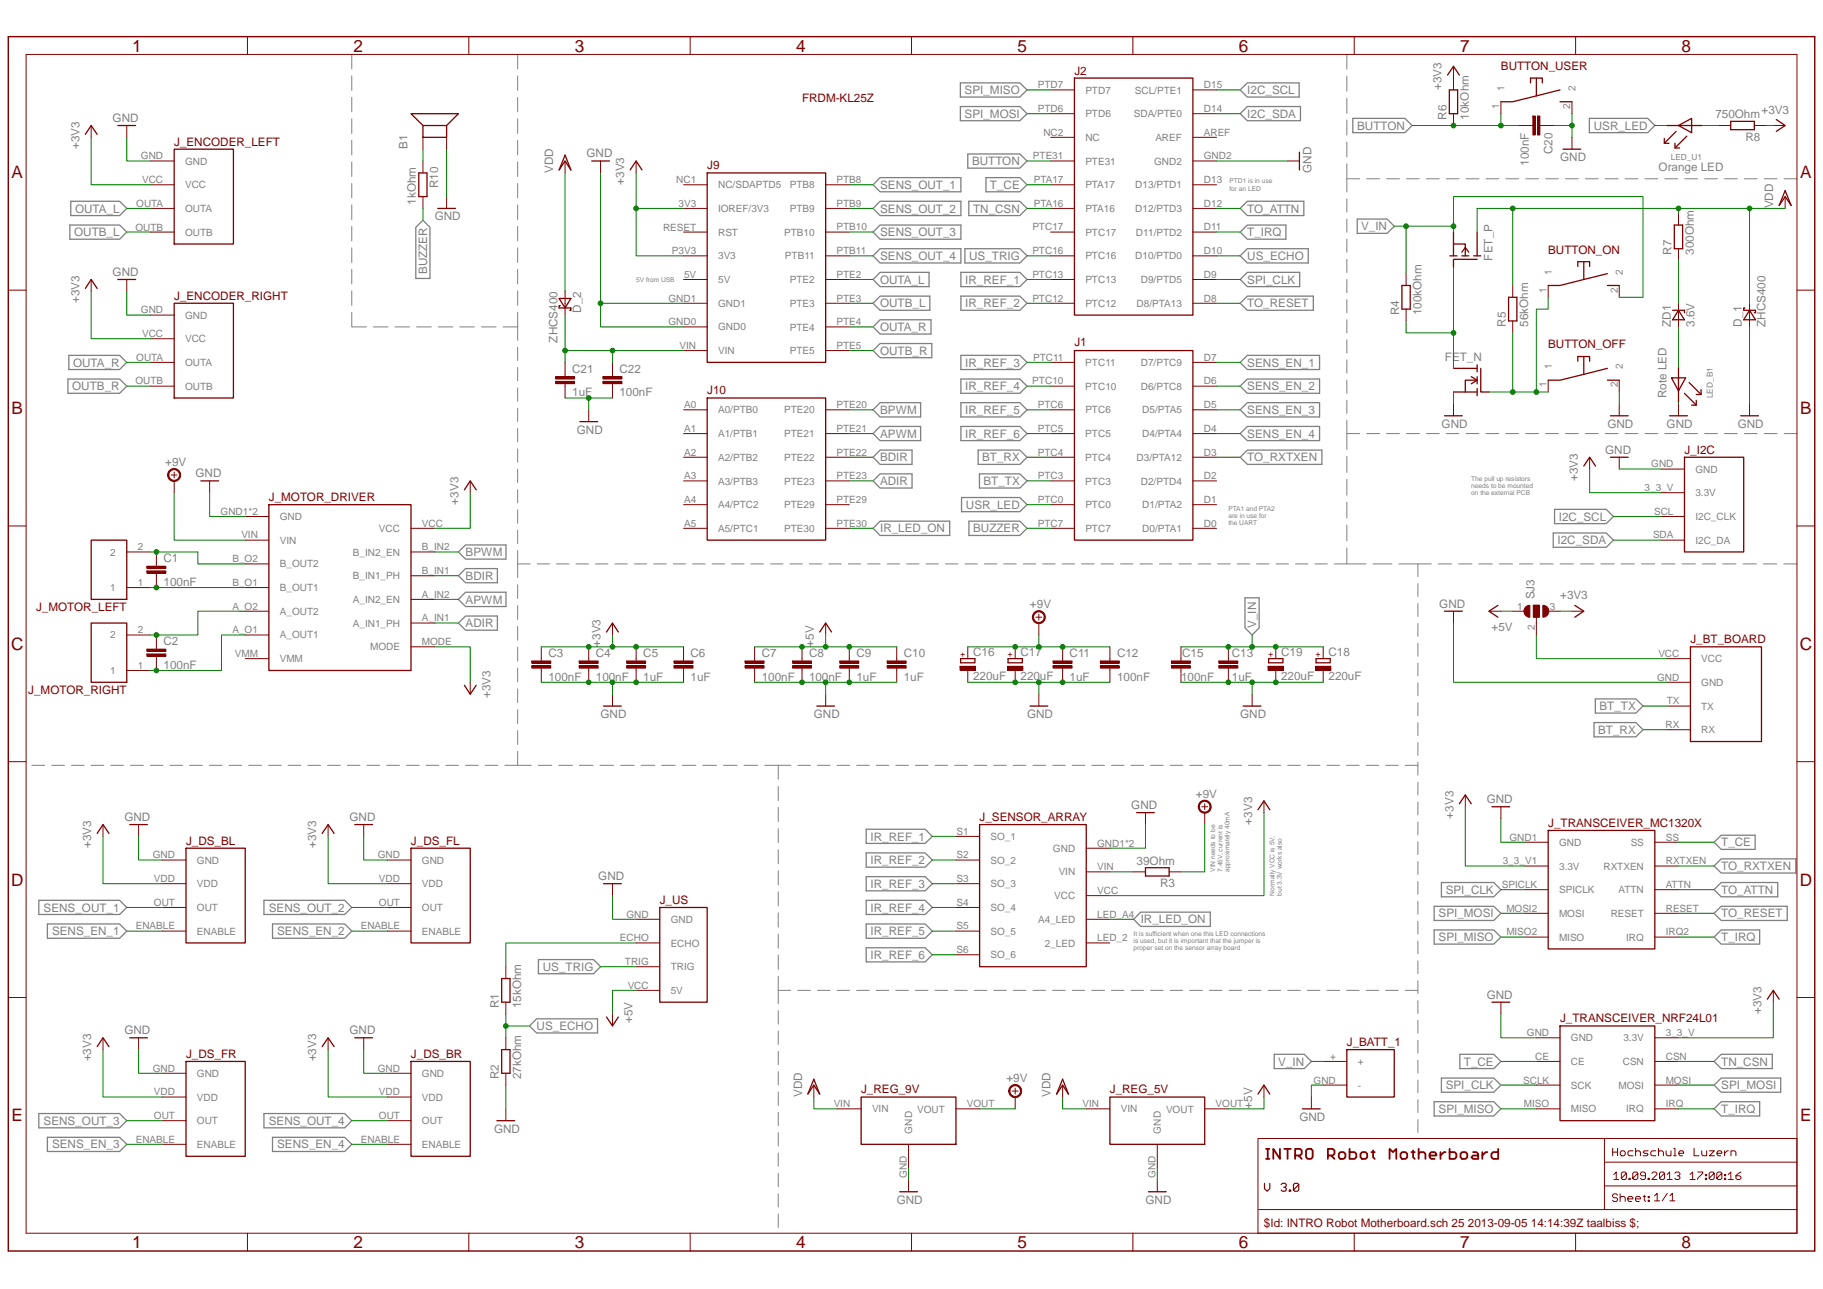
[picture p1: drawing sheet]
<svg xmlns="http://www.w3.org/2000/svg" width="297mm" height="210mm" viewBox="0 0 297 210" stroke-linecap="round" stroke-linejoin="round" font-family="sans-serif">
<defs><g id="words">
<g font-size="2.8" fill="#800000">
<text x="21.5" y="8.4">1</text>
<text x="57.6" y="8.4">2</text>
<text x="93.7" y="8.4">3</text>
<text x="129.7" y="8.4">4</text>
<text x="165.8" y="8.4">5</text>
<text x="201.9" y="8.4">6</text>
<text x="237.9" y="8.4">7</text>
<text x="274" y="8.4">8</text>
<text x="1.9" y="29.1">A</text>
<text x="293.3" y="29.1">A</text>
<text x="1.9" y="67.5">B</text>
<text x="293.3" y="67.5">B</text>
<text x="1.8" y="105.9">C</text>
<text x="293.3" y="105.9">C</text>
<text x="1.8" y="144.3">D</text>
<text x="293.3" y="144.3">D</text>
<text x="1.9" y="182.7">E</text>
<text x="293.3" y="182.7">E</text>
<text x="21.5" y="203.3">1</text>
<text x="57.6" y="203.3">2</text>
<text x="93.7" y="203.3">3</text>
<text x="129.7" y="203.3">4</text>
<text x="165.8" y="203.3">5</text>
<text x="201.9" y="203.3">6</text>
<text x="237.9" y="203.3">7</text>
<text x="274" y="203.3">8</text>
</g>
<g font-size="1.9" fill="#800000">
<text x="244.6" y="11.4">BUTTON_USER</text>
<text x="130.7" y="16.6">FRDM-KL25Z</text>
<text x="175.1" y="12.1">J2</text>
<text x="28.4" y="23.7">J_ENCODER_LEFT</text>
<text x="115.2" y="27.6">J9</text>
<text x="252.3" y="41.3">BUTTON_ON</text>
<text x="28.4" y="48.8">J_ENCODER_RIGHT</text>
<text x="175.1" y="56.3">J1</text>
<text x="252.3" y="56.7">BUTTON_OFF</text>
<text x="115.2" y="64.3">J10</text>
<text x="274.5" y="73.9">J_I2C</text>
<text x="43.8" y="81.6">J_MOTOR_DRIVER</text>
<text x="5.9" y="99.6">J_MOTOR_LEFT</text>
<text x="275.4" y="104.8">J_BT_BOARD</text>
<text x="4.6" y="113.1">J_MOTOR_RIGHT</text>
<text x="30.3" y="137.6">J_DS_BL</text>
<text x="67" y="137.6">J_DS_FL</text>
<text x="159.6" y="133.7">J_SENSOR_ARRAY</text>
<text x="252.3" y="134.7">J_TRANSCEIVER_MC1320X</text>
<text x="107.5" y="147.2">J_US</text>
<text x="254.2" y="166.5">J_TRANSCEIVER_NRF24L01</text>
<text x="30.3" y="172.3">J_DS_FR</text>
<text x="67" y="172.3">J_DS_BR</text>
<text x="219.5" y="170.4">J_BATT_1</text>
<text x="140.3" y="178.1">J_REG_9V</text>
<text x="180.8" y="178.1">J_REG_5V</text>
<text x="205.9" y="199.9">$Id: INTRO Robot Motherboard.sch 25 2013-09-05 14:14:39Z taalbiss $;</text>
</g>
<g font-size="1.9" fill="#808080">
<text x="157.2" y="15.3">SPI_MISO</text>
<text x="203.2" y="15.3">I2C_SCL</text>
<text x="234.9" y="14.6" transform="rotate(-90 234.9 14.6)">+3V3</text>
<text x="18.3" y="19.9">GND</text>
<text x="157.2" y="19.2">SPI_MOSI</text>
<text x="203.2" y="19.2">I2C_SDA</text>
<text x="221.1" y="21.1">BUTTON</text>
<text x="235.7" y="19.5" transform="rotate(-90 235.7 19.5)">R6</text>
<text x="239.3" y="19.5" transform="rotate(-90 239.3 19.5)">10kOhm</text>
<text x="259.7" y="21.1">USR_LED</text>
<text x="279.5" y="19.3">750Ohm</text>
<text x="284.4" y="22.9">R8</text>
<text x="287" y="18.5">+3V3</text>
<text x="12.9" y="24.3" transform="rotate(-90 12.9 24.3)">+3V3</text>
<text x="66.4" y="24.3" transform="rotate(-90 66.4 24.3)">B1</text>
<text x="90.1" y="28.2" transform="rotate(-90 90.1 28.2)">VDD</text>
<text x="95.6" y="25.7">GND</text>
<text x="158.4" y="26.9">BUTTON</text>
<text x="213.7" y="28.2" transform="rotate(-90 213.7 28.2)">GND</text>
<text x="249.1" y="27" transform="rotate(-90 249.1 27)">100nF</text>
<text x="252.9" y="25.1" transform="rotate(-90 252.9 25.1)">C20</text>
<text x="254.2" y="26.2">GND</text>
<text x="270.3" y="27.8">Orange LED</text>
<text x="12.2" y="34.6">OUTA_L</text>
<text x="67.8" y="33.4" transform="rotate(-90 67.8 33.4)">1kOhm</text>
<text x="70.8" y="35.9">GND</text>
<text x="71.4" y="30.7" transform="rotate(-90 71.4 30.7)">R10</text>
<text x="101.7" y="30.1" transform="rotate(-90 101.7 30.1)">+3V3</text>
<text x="143.4" y="30.8">SENS_OUT_1</text>
<text x="143.4" y="34.6">SENS_OUT_2</text>
<text x="158.6" y="34.6">TN_CSN</text>
<text x="161.3" y="30.8">T_CE</text>
<text x="203.2" y="34.6">TO_ATTN</text>
<text x="288.9" y="34" transform="rotate(-90 288.9 34)">VDD</text>
<text x="12.1" y="38.5">OUTB_L</text>
<text x="143.4" y="38.5">SENS_OUT_3</text>
<text x="203.2" y="38.5">T_IRQ</text>
<text x="221.8" y="37.5">V_IN</text>
<text x="272.4" y="41.5" transform="rotate(-90 272.4 41.5)">R7</text>
<text x="276" y="41.5" transform="rotate(-90 276 41.5)">300Ohm</text>
<text x="18.3" y="45">GND</text>
<text x="69.6" y="44.7" transform="rotate(-90 69.6 44.7)">BUZZER</text>
<text x="143.4" y="46.2">OUTA_L</text>
<text x="143.4" y="42.4">SENS_OUT_4</text>
<text x="157.3" y="46.2">IR_REF_1</text>
<text x="157.9" y="42.4">US_TRIG</text>
<text x="203.2" y="42.4">US_ECHO</text>
<text x="203.2" y="46.2">SPI_CLK</text>
<text x="243.2" y="42.4" transform="rotate(-90 243.2 42.4)">FET_P</text>
<text x="12.9" y="49.4" transform="rotate(-90 12.9 49.4)">+3V3</text>
<text x="94.7" y="50.9" transform="rotate(-90 94.7 50.9)">D_2</text>
<text x="143.4" y="50.1">OUTB_L</text>
<text x="143.4" y="53.9">OUTA_R</text>
<text x="157.3" y="50.1">IR_REF_2</text>
<text x="203.2" y="50.1">TO_RESET</text>
<text x="228" y="51.3" transform="rotate(-90 228 51.3)">R4</text>
<text x="231.6" y="51.3" transform="rotate(-90 231.6 51.3)">100kOhm</text>
<text x="245.3" y="53.3" transform="rotate(-90 245.3 53.3)">R5</text>
<text x="249" y="53.3" transform="rotate(-90 249 53.3)">56kOhm</text>
<text x="272.2" y="53.3" transform="rotate(-90 272.2 53.3)">ZD1</text>
<text x="276.1" y="53.3" transform="rotate(-90 276.1 53.3)">3.6V</text>
<text x="283.8" y="53.3" transform="rotate(-90 283.8 53.3)">D_1</text>
<text x="287.7" y="53.3" transform="rotate(-90 287.7 53.3)">ZHCS400</text>
<text x="11.9" y="59.7">OUTA_R</text>
<text x="90.8" y="55.8" transform="rotate(-90 90.8 55.8)">ZHCS400</text>
<text x="143.4" y="57.8">OUTB_R</text>
<text x="157.3" y="59.7">IR_REF_3</text>
<text x="203.2" y="59.7">SENS_EN_1</text>
<text x="235.4" y="58.8">FET_N</text>
<text x="11.8" y="63.6">OUTB_R</text>
<text x="93.2" y="60.7">C21</text>
<text x="93.2" y="64.5">1uF</text>
<text x="100.9" y="60.7">C22</text>
<text x="100.9" y="64.5">100nF</text>
<text x="157.3" y="63.6">IR_REF_4</text>
<text x="203.2" y="63.6">SENS_EN_2</text>
<text x="271.6" y="64.8" transform="rotate(-90 271.6 64.8)">Rote LED</text>
<text x="94" y="70.6">GND</text>
<text x="143.4" y="67.4">BPWM</text>
<text x="143.4" y="71.3">APWM</text>
<text x="157.3" y="67.4">IR_REF_5</text>
<text x="157.3" y="71.3">IR_REF_6</text>
<text x="203.2" y="67.4">SENS_EN_3</text>
<text x="203.2" y="71.3">SENS_EN_4</text>
<text x="234.9" y="69.7">GND</text>
<text x="261.9" y="69.7">GND</text>
<text x="271.6" y="69.7">GND</text>
<text x="283.1" y="69.7">GND</text>
<text x="26.9" y="75.9">+9V</text>
<text x="31.9" y="77.8">GND</text>
<text x="143.4" y="75.2">BDIR</text>
<text x="160" y="75.2">BT_RX</text>
<text x="203.2" y="75.2">TO_RXTXEN</text>
<text x="261.6" y="73.9">GND</text>
<text x="74.7" y="82.2" transform="rotate(-90 74.7 82.2)">+3V3</text>
<text x="143.4" y="79">ADIR</text>
<text x="157.4" y="82.9">USR_LED</text>
<text x="160.2" y="79">BT_TX</text>
<text x="257.1" y="78.3" transform="rotate(-90 257.1 78.3)">+3V3</text>
<text x="143.4" y="86.7">IR_LED_ON</text>
<text x="158.6" y="86.7">BUZZER</text>
<text x="253.8" y="88.7">I2C_SDA</text>
<text x="254" y="84.8">I2C_SCL</text>
<text x="26.6" y="95.4">100nF</text>
<text x="26.6" y="91.6">C1</text>
<text x="75.9" y="90.6">BPWM</text>
<text x="75.9" y="94.5">BDIR</text>
<text x="75.9" y="98.3">APWM</text>
<text x="167.8" y="99.1">+9V</text>
<text x="234.5" y="99">GND</text>
<text x="250" y="97.6" transform="rotate(-90 250 97.6)">SJ3</text>
<text x="254.2" y="97.6">+3V3</text>
<text x="26.6" y="105.1">C2</text>
<text x="75.9" y="102.2">ADIR</text>
<text x="89.4" y="107">C3</text>
<text x="97.1" y="107">C4</text>
<text x="97.9" y="105.4" transform="rotate(-90 97.9 105.4)">+3V3</text>
<text x="104.8" y="107">C5</text>
<text x="112.5" y="107">C6</text>
<text x="124.1" y="107">C7</text>
<text x="131.8" y="107">C8</text>
<text x="132.6" y="105.4" transform="rotate(-90 132.6 105.4)">+5V</text>
<text x="139.5" y="107">C9</text>
<text x="147.3" y="107">C10</text>
<text x="158.6" y="106.9">C16</text>
<text x="166.3" y="106.9">C17</text>
<text x="174.3" y="107">C11</text>
<text x="182" y="107">C12</text>
<text x="192.6" y="107">C15</text>
<text x="200.7" y="107">C13</text>
<text x="204.7" y="102.3" transform="rotate(-90 204.7 102.3)">V_IN</text>
<text x="208.7" y="106.9">C19</text>
<text x="216.5" y="106.9">C18</text>
<text x="243" y="102.8">+5V</text>
<text x="26.6" y="108.9">100nF</text>
<text x="79.9" y="113.7" transform="rotate(-90 79.9 113.7)">+3V3</text>
<text x="89.4" y="110.9">100nF</text>
<text x="97.1" y="110.9">100nF</text>
<text x="104.8" y="110.9">1uF</text>
<text x="112.5" y="110.9">1uF</text>
<text x="124.1" y="110.9">100nF</text>
<text x="131.8" y="110.9">100nF</text>
<text x="139.5" y="110.9">1uF</text>
<text x="147.3" y="110.9">1uF</text>
<text x="158.6" y="110.8">220uF</text>
<text x="166.3" y="110.8">220uF</text>
<text x="174.3" y="110.9">1uF</text>
<text x="182" y="110.9">100nF</text>
<text x="192.4" y="110.9">100nF</text>
<text x="200.7" y="110.9">1uF</text>
<text x="208.7" y="110.8">220uF</text>
<text x="216.5" y="110.8">220uF</text>
<text x="97.9" y="116.9">GND</text>
<text x="132.6" y="116.9">GND</text>
<text x="167.3" y="116.9">GND</text>
<text x="202.1" y="116.9">GND</text>
<text x="260.4" y="119.5">BT_RX</text>
<text x="260.6" y="115.7">BT_TX</text>
<text x="184.3" y="131.8">GND</text>
<text x="194.9" y="130">+9V</text>
<text x="242.2" y="130.9">GND</text>
<text x="20.3" y="133.7">GND</text>
<text x="57" y="133.7">GND</text>
<text x="141.9" y="136.9">IR_REF_1</text>
<text x="204" y="134.3" transform="rotate(-90 204 134.3)">+3V3</text>
<text x="236.8" y="133.3" transform="rotate(-90 236.8 133.3)">+3V3</text>
<text x="280.5" y="137.9">T_CE</text>
<text x="14.9" y="138.2" transform="rotate(-90 14.9 138.2)">+3V3</text>
<text x="51.5" y="138.2" transform="rotate(-90 51.5 138.2)">+3V3</text>
<text x="97.5" y="143.4">GND</text>
<text x="141.9" y="140.8">IR_REF_2</text>
<text x="185.2" y="140.9">39Ohm</text>
<text x="280.5" y="141.8">TO_RXTXEN</text>
<text x="7.1" y="148.5">SENS_OUT_1</text>
<text x="43.8" y="148.5">SENS_OUT_2</text>
<text x="141.9" y="144.7">IR_REF_3</text>
<text x="141.9" y="148.5">IR_REF_4</text>
<text x="189" y="144.5">R3</text>
<text x="234.4" y="149.5">SPI_MOSI</text>
<text x="235.6" y="145.6">SPI_CLK</text>
<text x="280.5" y="145.6">TO_ATTN</text>
<text x="280.5" y="149.5">TO_RESET</text>
<text x="8.5" y="152.4">SENS_EN_1</text>
<text x="45.2" y="152.4">SENS_EN_2</text>
<text x="141.9" y="152.4">IR_REF_5</text>
<text x="185.9" y="150.4">IR_LED_ON</text>
<text x="234.4" y="153.3">SPI_MISO</text>
<text x="280.5" y="153.3">T_IRQ</text>
<text x="88.5" y="158.2">US_TRIG</text>
<text x="141.9" y="156.2">IR_REF_6</text>
<text x="81.3" y="164.2" transform="rotate(-90 81.3 164.2)">R1</text>
<text x="84.9" y="164.2" transform="rotate(-90 84.9 164.2)">15kOhm</text>
<text x="87.4" y="167.8">US_ECHO</text>
<text x="103.1" y="166.7" transform="rotate(-90 103.1 166.7)">+5V</text>
<text x="242.2" y="162.7">GND</text>
<text x="287" y="165.2" transform="rotate(-90 287 165.2)">+3V3</text>
<text x="14.9" y="172.9" transform="rotate(-90 14.9 172.9)">+3V3</text>
<text x="20.3" y="168.5">GND</text>
<text x="51.5" y="172.9" transform="rotate(-90 51.5 172.9)">+3V3</text>
<text x="57" y="168.5">GND</text>
<text x="208.3" y="173.6">V_IN</text>
<text x="238.5" y="173.6">T_CE</text>
<text x="280.5" y="173.6">TN_CSN</text>
<text x="81.3" y="175.8" transform="rotate(-90 81.3 175.8)">R2</text>
<text x="84.9" y="175.8" transform="rotate(-90 84.9 175.8)">27kOhm</text>
<text x="130.7" y="178.7" transform="rotate(-90 130.7 178.7)">VDD</text>
<text x="164" y="176.3">+9V</text>
<text x="171.2" y="178.7" transform="rotate(-90 171.2 178.7)">VDD</text>
<text x="235.6" y="177.5">SPI_CLK</text>
<text x="280.5" y="177.4">SPI_MOSI</text>
<text x="7.1" y="183.2">SENS_OUT_3</text>
<text x="43.8" y="183.2">SENS_OUT_4</text>
<text x="80.5" y="184.5">GND</text>
<text x="204" y="180.6" transform="rotate(-90 204 180.6)">+5V</text>
<text x="211.7" y="182.6">GND</text>
<text x="234.4" y="181.3">SPI_MISO</text>
<text x="280.5" y="181.3">T_IRQ</text>
<text x="8.5" y="187.1">SENS_EN_3</text>
<text x="45.2" y="187.1">SENS_EN_4</text>
<text x="146.1" y="196.1">GND</text>
<text x="186.6" y="196.1">GND</text>
</g>
<g font-size="1.6" fill="#808080">
<text x="169.1" y="14.4">PTD7</text>
<text x="176.8" y="15.2">PTD7</text>
<text x="184.9" y="15.2">SCL/PTE1</text>
<text x="196.1" y="14.4">D15</text>
<text x="244.3" y="17.8" transform="rotate(-90 244.3 17.8)">1</text>
<text x="245.1" y="14.8" transform="rotate(-90 245.1 14.8)">1</text>
<text x="255.9" y="17.8" transform="rotate(-90 255.9 17.8)">2</text>
<text x="256.7" y="14.8" transform="rotate(-90 256.7 14.8)">2</text>
<text x="169.1" y="18.2">PTD6</text>
<text x="170" y="22.1">NC2</text>
<text x="176.8" y="22.9">NC</text>
<text x="176.8" y="19.1">PTD6</text>
<text x="184.7" y="19.1">SDA/PTE0</text>
<text x="188.3" y="23">AREF</text>
<text x="196.1" y="22.1">AREF</text>
<text x="196.1" y="18.2">D14</text>
<text x="23" y="26">GND</text>
<text x="23.2" y="29.8">VCC</text>
<text x="30.2" y="26.8">GND</text>
<text x="110.2" y="29.8">NC1</text>
<text x="136.3" y="29.8">PTB8</text>
<text x="168.3" y="26">PTE31</text>
<text x="168.4" y="29.8">PTA17</text>
<text x="176.8" y="26.8">PTE31</text>
<text x="188" y="26.8">GND2</text>
<text x="196.1" y="26">GND2</text>
<text x="196.1" y="29.8">D13</text>
<text x="22.2" y="33.7">OUTA</text>
<text x="30.2" y="30.7">VCC</text>
<text x="30.2" y="34.5">OUTA</text>
<text x="110.6" y="33.7">3V3</text>
<text x="117" y="30.7">NC/SDAPTD5</text>
<text x="117" y="34.5">IOREF/3V3</text>
<text x="128.7" y="30.7">PTB8</text>
<text x="128.7" y="34.5">PTB9</text>
<text x="136.3" y="33.7">PTB9</text>
<text x="168.4" y="33.7">PTA16</text>
<text x="176.8" y="34.5">PTA16</text>
<text x="176.8" y="30.7">PTA17</text>
<text x="185" y="30.7">D13/PTD1</text>
<text x="185" y="34.5">D12/PTD3</text>
<text x="196.1" y="33.7">D12</text>
<text x="22.1" y="37.5">OUTB</text>
<text x="30.2" y="38.4">OUTB</text>
<text x="108" y="37.5">RESET</text>
<text x="109.5" y="41.4">P3V3</text>
<text x="117" y="38.4">RST</text>
<text x="127.8" y="38.4">PTB10</text>
<text x="136.3" y="37.5">PTB10</text>
<text x="136.3" y="41.4">PTB11</text>
<text x="168.2" y="37.5">PTC17</text>
<text x="168.2" y="41.4">PTC16</text>
<text x="176.8" y="38.4">PTC17</text>
<text x="185.1" y="38.4">D11/PTD2</text>
<text x="196.1" y="37.5">D11</text>
<text x="196.1" y="41.4">D10</text>
<text x="111.5" y="45.3">5V</text>
<text x="117" y="42.2">3V3</text>
<text x="117" y="46.1">5V</text>
<text x="127.9" y="42.3">PTB11</text>
<text x="128.7" y="46.1">PTE2</text>
<text x="136.3" y="45.3">PTE2</text>
<text x="168.2" y="45.3">PTC13</text>
<text x="176.8" y="42.2">PTC16</text>
<text x="176.8" y="46.1">PTC13</text>
<text x="185" y="42.3">D10/PTD0</text>
<text x="185.9" y="46.1">D9/PTD5</text>
<text x="196.1" y="45.3">D9</text>
<text x="252" y="47.7" transform="rotate(-90 252 47.7)">1</text>
<text x="252.9" y="44.7" transform="rotate(-90 252.9 44.7)">1</text>
<text x="263.6" y="47.7" transform="rotate(-90 263.6 47.7)">2</text>
<text x="264.4" y="44.7" transform="rotate(-90 264.4 44.7)">2</text>
<text x="23" y="51.1">GND</text>
<text x="30.2" y="51.9">GND</text>
<text x="108.9" y="49.1">GND1</text>
<text x="108.9" y="53">GND0</text>
<text x="117" y="50">GND1</text>
<text x="117" y="53.8">GND0</text>
<text x="128.7" y="50">PTE3</text>
<text x="128.7" y="53.8">PTE4</text>
<text x="136.3" y="49.1">PTE3</text>
<text x="136.3" y="53">PTE4</text>
<text x="168.2" y="49.1">PTC12</text>
<text x="176.8" y="50">PTC12</text>
<text x="185.2" y="50">D8/PTA13</text>
<text x="196.1" y="49.1">D8</text>
<text x="22.2" y="58.8">OUTA</text>
<text x="23.2" y="54.9">VCC</text>
<text x="30.2" y="55.8">VCC</text>
<text x="30.2" y="59.6">OUTA</text>
<text x="110.7" y="56.9">VIN</text>
<text x="117" y="57.7">VIN</text>
<text x="128.7" y="57.7">PTE5</text>
<text x="136.3" y="56.9">PTE5</text>
<text x="168.3" y="58.8">PTC11</text>
<text x="176.8" y="59.6">PTC11</text>
<text x="185.9" y="59.6">D7/PTC9</text>
<text x="196.1" y="58.8">D7</text>
<text x="22.1" y="62.6">OUTB</text>
<text x="30.2" y="63.5">OUTB</text>
<text x="168.2" y="62.6">PTC10</text>
<text x="176.8" y="63.5">PTC10</text>
<text x="185.9" y="63.5">D6/PTC8</text>
<text x="196.1" y="62.6">D6</text>
<text x="252" y="63.1" transform="rotate(-90 252 63.1)">1</text>
<text x="252.9" y="60.2" transform="rotate(-90 252.9 60.2)">1</text>
<text x="263.6" y="63.1" transform="rotate(-90 263.6 63.1)">2</text>
<text x="264.4" y="60.2" transform="rotate(-90 264.4 60.2)">2</text>
<text x="111.5" y="70.4">A1</text>
<text x="111.5" y="66.5">A0</text>
<text x="117" y="71.2">A1/PTB1</text>
<text x="117" y="67.4">A0/PTB0</text>
<text x="127.8" y="67.4">PTE20</text>
<text x="127.8" y="71.2">PTE21</text>
<text x="136.3" y="66.5">PTE20</text>
<text x="136.3" y="70.4">PTE21</text>
<text x="169.1" y="70.4">PTC5</text>
<text x="169.1" y="66.5">PTC6</text>
<text x="176.8" y="71.2">PTC5</text>
<text x="176.8" y="67.4">PTC6</text>
<text x="186.1" y="67.4">D5/PTA5</text>
<text x="186.1" y="71.2">D4/PTA4</text>
<text x="196.1" y="66.5">D5</text>
<text x="196.1" y="70.4">D4</text>
<text x="111.5" y="74.2">A2</text>
<text x="117" y="75.1">A2/PTB2</text>
<text x="127.8" y="75.1">PTE22</text>
<text x="136.3" y="74.2">PTE22</text>
<text x="169.1" y="74.2">PTC4</text>
<text x="176.8" y="75.1">PTC4</text>
<text x="185.2" y="75.1">D3/PTA12</text>
<text x="196.1" y="74.2">D3</text>
<text x="269" y="76.1">GND</text>
<text x="276.2" y="77">GND</text>
<text x="35.9" y="83.9">GND1*2</text>
<text x="111.5" y="78.1">A3</text>
<text x="111.5" y="81.9">A4</text>
<text x="117" y="78.9">A3/PTB3</text>
<text x="117" y="82.8">A4/PTC2</text>
<text x="127.8" y="78.9">PTE23</text>
<text x="127.8" y="82.8">PTE29</text>
<text x="136.3" y="78.1">PTE23</text>
<text x="136.3" y="81.9">PTE29</text>
<text x="169.1" y="78.1">PTC3</text>
<text x="169.1" y="81.9">PTC0</text>
<text x="176.8" y="78.9">PTC3</text>
<text x="176.8" y="82.8">PTC0</text>
<text x="185.9" y="78.9">D2/PTD4</text>
<text x="186.1" y="82.8">D1/PTA2</text>
<text x="196.1" y="78.1">D2</text>
<text x="196.1" y="81.9">D1</text>
<text x="268" y="80">3_3_V</text>
<text x="269.5" y="83.9">SCL</text>
<text x="276.2" y="80.9">3.3V</text>
<text x="22.4" y="89.7">2</text>
<text x="39.3" y="87.7">VIN</text>
<text x="45.6" y="84.7">GND</text>
<text x="45.6" y="88.6">VIN</text>
<text x="61.7" y="86.7">VCC</text>
<text x="68.7" y="85.8">VCC</text>
<text x="68.7" y="89.7">B_IN2</text>
<text x="111.5" y="85.8">A5</text>
<text x="117" y="86.6">A5/PTC1</text>
<text x="127.8" y="86.7">PTE30</text>
<text x="136.3" y="85.8">PTE30</text>
<text x="169.1" y="85.8">PTC7</text>
<text x="176.8" y="86.6">PTC7</text>
<text x="186.1" y="86.7">D0/PTA1</text>
<text x="196.1" y="85.8">D0</text>
<text x="269.3" y="87.7">SDA</text>
<text x="276.2" y="84.7">I2C_CLK</text>
<text x="276.2" y="88.6">I2C_DA</text>
<text x="18" y="90.5">2</text>
<text x="22.4" y="95.4">1</text>
<text x="37.9" y="91.6">B_O2</text>
<text x="37.9" y="95.4">B_O1</text>
<text x="45.6" y="92.4">B_OUT2</text>
<text x="57.5" y="90.5">B_IN2_EN</text>
<text x="57.5" y="94.4">B_IN1_PH</text>
<text x="68.7" y="93.5">B_IN1</text>
<text x="18" y="96.3">1</text>
<text x="37.9" y="99.3">A_O2</text>
<text x="45.6" y="96.3">B_OUT1</text>
<text x="45.6" y="100.2">A_OUT2</text>
<text x="57.5" y="98.2">A_IN2_EN</text>
<text x="68.7" y="97.4">A_IN2</text>
<text x="68.7" y="101.2">A_IN1</text>
<text x="247.2" y="99.3">1</text>
<text x="252.5" y="99.3">3</text>
<text x="18" y="104">2</text>
<text x="22.4" y="103.2">2</text>
<text x="37.9" y="103.2">A_O1</text>
<text x="38.3" y="107">VMM</text>
<text x="45.6" y="104">A_OUT1</text>
<text x="45.6" y="107.9">VMM</text>
<text x="57.5" y="102.1">A_IN1_PH</text>
<text x="60.3" y="105.9">MODE</text>
<text x="68.7" y="105.1">MODE</text>
<text x="250.1" y="102.7" transform="rotate(-90 250.1 102.7)">2</text>
<text x="270.2" y="107">VCC</text>
<text x="277.2" y="107.9">VCC</text>
<text x="18" y="109.8">1</text>
<text x="22.4" y="108.9">1</text>
<text x="270" y="110.9">GND</text>
<text x="277.2" y="111.7">GND</text>
<text x="271.4" y="118.6">RX</text>
<text x="271.6" y="114.7">TX</text>
<text x="277.2" y="115.6">TX</text>
<text x="277.2" y="119.4">RX</text>
<text x="155.8" y="136">S1</text>
<text x="161.4" y="136.8">SO_1</text>
<text x="178.8" y="137.9">GND1*2</text>
<text x="245.9" y="136.9">GND1</text>
<text x="254" y="137.8">GND</text>
<text x="265.7" y="137.8">SS</text>
<text x="271.4" y="136.9">SS</text>
<text x="24.9" y="139.8">GND</text>
<text x="25.1" y="143.7">VDD</text>
<text x="32.1" y="140.7">GND</text>
<text x="61.5" y="139.8">GND</text>
<text x="61.7" y="143.7">VDD</text>
<text x="68.7" y="140.7">GND</text>
<text x="155.8" y="139.8">S2</text>
<text x="155.8" y="143.7">S3</text>
<text x="161.4" y="140.7">SO_2</text>
<text x="171.6" y="138.8">GND</text>
<text x="172.5" y="142.6">VIN</text>
<text x="178.8" y="141.8">VIN</text>
<text x="244.9" y="140.8">3_3_V1</text>
<text x="254" y="141.6">3.3V</text>
<text x="261.3" y="141.6">RXTXEN</text>
<text x="271.4" y="140.8">RXTXEN</text>
<text x="25.1" y="147.6">OUT</text>
<text x="32.1" y="144.5">VDD</text>
<text x="32.1" y="148.4">OUT</text>
<text x="61.7" y="147.6">OUT</text>
<text x="68.7" y="144.5">VDD</text>
<text x="68.7" y="148.4">OUT</text>
<text x="102.1" y="149.5">GND</text>
<text x="155.8" y="147.6">S4</text>
<text x="161.4" y="144.5">SO_3</text>
<text x="161.4" y="148.4">SO_4</text>
<text x="171.8" y="146.5">VCC</text>
<text x="178.8" y="145.6">VCC</text>
<text x="178.8" y="149.5">LED_A4</text>
<text x="244.7" y="144.7">SPICLK</text>
<text x="245.4" y="148.5">MOSI2</text>
<text x="254" y="145.5">SPICLK</text>
<text x="254" y="149.4">MOSI</text>
<text x="262.4" y="149.4">RESET</text>
<text x="263.7" y="145.5">ATTN</text>
<text x="271.4" y="144.7">ATTN</text>
<text x="271.4" y="148.5">RESET</text>
<text x="22.1" y="151.4">ENABLE</text>
<text x="32.1" y="152.3">ENABLE</text>
<text x="58.8" y="151.4">ENABLE</text>
<text x="68.7" y="152.3">ENABLE</text>
<text x="101" y="153.4">ECHO</text>
<text x="109.3" y="150.3">GND</text>
<text x="109.3" y="154.2">ECHO</text>
<text x="155.8" y="151.4">S5</text>
<text x="155.8" y="155.3">S6</text>
<text x="161.4" y="152.3">SO_5</text>
<text x="169.1" y="150.3">A4_LED</text>
<text x="170.2" y="154.2">2_LED</text>
<text x="178.8" y="153.4">LED_2</text>
<text x="245.4" y="152.4">MISO2</text>
<text x="254" y="153.2">MISO</text>
<text x="265" y="153.2">IRQ</text>
<text x="271.4" y="152.4">IRQ2</text>
<text x="101.8" y="157.2">TRIG</text>
<text x="102.3" y="161.1">VCC</text>
<text x="109.3" y="158.1">TRIG</text>
<text x="109.3" y="161.9">5V</text>
<text x="161.4" y="156.1">SO_6</text>
<text x="216.7" y="172.6">+</text>
<text x="221.2" y="173.5">+</text>
<text x="248.8" y="168.8">GND</text>
<text x="250.2" y="172.6">CE</text>
<text x="256" y="169.6">GND</text>
<text x="256" y="173.5">CE</text>
<text x="264.4" y="173.5">CSN</text>
<text x="264.5" y="169.6">3.3V</text>
<text x="271.4" y="168.8">3_3_V</text>
<text x="271.4" y="172.6">CSN</text>
<text x="24.9" y="174.6">GND</text>
<text x="25.1" y="178.4">VDD</text>
<text x="32.1" y="175.4">GND</text>
<text x="32.1" y="179.3">VDD</text>
<text x="61.5" y="174.6">GND</text>
<text x="61.7" y="178.4">VDD</text>
<text x="68.7" y="175.4">GND</text>
<text x="68.7" y="179.3">VDD</text>
<text x="214" y="176.5">GND</text>
<text x="221.2" y="177.4">-</text>
<text x="248.2" y="176.5">SCLK</text>
<text x="256" y="177.4">SCK</text>
<text x="263.7" y="177.4">MOSI</text>
<text x="271.4" y="176.5">MOSI</text>
<text x="25.1" y="182.3">OUT</text>
<text x="32.1" y="183.1">OUT</text>
<text x="61.7" y="182.3">OUT</text>
<text x="68.7" y="183.1">OUT</text>
<text x="135.8" y="180.4">VIN</text>
<text x="142.1" y="181.2">VIN</text>
<text x="148.6" y="184.7" transform="rotate(-90 148.6 184.7)">GND</text>
<text x="149.5" y="181.2">VOUT</text>
<text x="157.5" y="180.4">VOUT</text>
<text x="176.4" y="180.4">VIN</text>
<text x="182.6" y="181.2">VIN</text>
<text x="189.2" y="184.7" transform="rotate(-90 189.2 184.7)">GND</text>
<text x="190" y="181.2">VOUT</text>
<text x="198.1" y="180.4">VOUT</text>
<text x="248.3" y="180.4">MISO</text>
<text x="256" y="181.2">MISO</text>
<text x="265" y="181.2">IRQ</text>
<text x="271.4" y="180.4">IRQ</text>
<text x="22.1" y="186.2">ENABLE</text>
<text x="32.1" y="187">ENABLE</text>
<text x="58.8" y="186.2">ENABLE</text>
<text x="68.7" y="187">ENABLE</text>
<text x="147.8" y="191.8" transform="rotate(-90 147.8 191.8)">GND</text>
<text x="188.3" y="191.8" transform="rotate(-90 188.3 191.8)">GND</text>
</g>
<g font-size="1.4" fill="#808080">
<text x="272.2" y="26.1">LED_U1</text>
<text x="279.1" y="64.9" transform="rotate(-90 279.1 64.9)">LED_B1</text>
</g>
<g font-size="1.4" fill="#800000">
<text x="157.2" y="107" transform="rotate(-90 157.2 107)">+</text>
<text x="165" y="107" transform="rotate(-90 165 107)">+</text>
<text x="207.4" y="107" transform="rotate(-90 207.4 107)">+</text>
<text x="215.2" y="107" transform="rotate(-90 215.2 107)">+</text>
</g>
<g font-size="1.1" fill="#808080">
<text x="200.3" y="29.9">PTD1 is in use</text>
<text x="200.3" y="31.1">for an LED</text>
<text x="103.6" y="45.9">5V from USB</text>
<text x="200.1" y="83.2">PTA1 and PTA2</text>
<text x="239.7" y="78.3">The pull up resistors</text>
<text x="239.7" y="79.5">needs to be mounted</text>
<text x="239.7" y="80.7">on the external PCB</text>
<text x="200.1" y="84.3">are in use for</text>
<text x="200.1" y="85.5">the UART</text>
<text x="198" y="142" transform="rotate(-90 198 142)">VIN needs to be</text>
<text x="199.2" y="142" transform="rotate(-90 199.2 142)">7.45V, current is</text>
<text x="200.3" y="142" transform="rotate(-90 200.3 142)">approximately 40mA</text>
<text x="207.7" y="145.9" transform="rotate(-90 207.7 145.9)">Normally VCC is 5V,</text>
<text x="208.8" y="145.9" transform="rotate(-90 208.8 145.9)">but 3.3V works also</text>
<text x="184.7" y="152.4">It is sufficient when one this LED connections</text>
<text x="184.7" y="153.6">is used, but it is important that the jumper is</text>
<text x="184.7" y="154.8">proper set on the sensor array board</text>
</g>
</g></defs>
<g fill="none" stroke="#808080" stroke-width=".16">
<path d="M57.3 8.9v2.3M57.3 12.4v2.3M57.3 15.9v2.3M57.3 19.4v2.3M84.3 8.9v2.3M84.3 12.4v2.3M84.3 15.9v2.3M84.3 19.4v2.3M219.5 8.9v2.4M219.5 12.4v2.5M219.5 16v2.4M219.5 19.6v2.4"/>
<path d="M57.3 22.9v2.3M57.3 26.4v2.3M57.3 29.9v2.3M57.3 33.4v2.4M57.3 36.9v2.3M84.3 22.9v2.3M84.3 26.4v2.3M84.3 29.9v2.3M84.3 33.4v2.4M84.3 36.9v2.3M219.5 29.1h2M219.5 26.7v4.6"/>
<path d="M219.5 23.1v2.5M219.5 32.4v2.1M219.5 35.7v2.1M219.5 39v2.1M222.7 29.1h2.1M225.9 29.1h2.1M229.2 29.1h2.1M232.4 29.1h2.1M235.6 29.1h2.1M238.9 29.1h2.1M242.1 29.1h2.1M245.4 29.1h2.1"/>
<path d="M248.6 29.1h2.1M251.8 29.1h2.1M255.1 29.1h2.1M258.3 29.1h2.1M261.6 29.1h2M264.8 29.1h2.1M268 29.1h2.1M271.3 29.1h2.1M274.5 29.1h2.1M277.7 29.1h2.1M281 29.1h2.1M284.2 29.1h2.1"/>
<path d="M287.5 29.1h2.1M290.7 29.1h2.1M57.3 50.9v2.4h2.4M57.3 40.4v2.4M57.3 43.9v2.3M57.3 47.4v2.3M60.9 53.3h2.3M64.4 53.3h2.3M67.9 53.3h2.4M71.4 53.3h2.4M74.9 53.3h2.4M78.4 53.3h2.4"/>
<path d="M82 53.3h2.3M84.3 50.9v4.5M84.3 40.4v2.4M84.3 43.9v2.3M84.3 47.4v2.3M84.3 56.6v2.1M84.3 59.9v2.1M219.5 42.2v2.2M219.5 45.5v2.2M219.5 48.8v2.1M219.5 52.1v2.1M219.5 55.4v2.1"/>
<path d="M219.5 58.7v2.1M84.3 63.2v2.2M84.3 66.5v2.2M84.3 69.8v2.2M84.3 73.1v2.2M84.3 76.4v2.2M84.3 79.8v2.1M219.5 68.5v4.7M219.5 61.9v2.2M219.5 65.2v2.2M219.5 74.4v2.5M219.5 78.1v2.6"/>
<path d="M219.5 70.6h2M222.7 70.6h2.1M225.9 70.6h2.1M229.2 70.6h2.1M232.4 70.6h2.1M235.6 70.6h2.1M238.9 70.6h2.1M242.1 70.6h2.1M245.4 70.6h2.1M248.6 70.6h2.1M251.8 70.6h2.1M255.1 70.6h2.1"/>
<path d="M258.3 70.6h2.1M261.6 70.6h2M264.8 70.6h2.1M268 70.6h2.1M271.3 70.6h2.1M274.5 70.6h2.1M277.7 70.6h2.1M281 70.6h2.1M284.2 70.6h2.1M287.5 70.6h2.1M290.7 70.6h2.1M84.3 91.9h2.1"/>
<path d="M84.3 89.7v4.4M84.3 83.1v2.1M84.3 86.4v2.1M84.3 95.2v2.3M84.3 98.6v2.3M87.5 91.9h2.1M90.7 91.9h2M93.8 91.9h2.1M97 91.9h2.1M100.2 91.9h2M103.4 91.9h2M106.5 91.9h2.1"/>
<path d="M109.7 91.9h2M112.9 91.9h2M116 91.9h2.1M119.2 91.9h2M122.4 91.9h2M125.5 91.9h2.1M128.7 91.9h2M131.9 91.9h2M135 91.9h2.1M138.2 91.9h2M141.4 91.9h2M144.5 91.9h2.1"/>
<path d="M147.7 91.9h2.1M150.9 91.9h2M154 91.9h2.1M157.2 91.9h2.1M160.4 91.9h2M163.6 91.9h2M166.7 91.9h2.1M169.9 91.9h2M173.1 91.9h2M176.2 91.9h2.1M179.4 91.9h2M182.6 91.9h2"/>
<path d="M185.7 91.9h2.1M188.9 91.9h2M192.1 91.9h2M195.2 91.9h2.1M198.4 91.9h2M201.6 91.9h2M204.7 91.9h2.1M207.9 91.9h2M211.1 91.9h2M214.3 91.9h2M217.4 91.9h5.2M219.5 81.8v2.6"/>
<path d="M219.5 85.5v2.6M219.5 89.3v2.6M223.7 91.9h3.1M227.9 91.9h5.3M231 91.9v2M231 95.1v2.1M231 98.3v2.1M234.4 91.9h2.1M237.7 91.9h2.1M241 91.9h2.1M244.3 91.9h2.1M247.6 91.9h2.2"/>
<path d="M250.9 91.9h2.2M254.2 91.9h2.2M257.5 91.9h2.2M260.8 91.9h2.2M264.1 91.9h2.2M267.5 91.9h2.1M270.8 91.9h2.1M274.1 91.9h2.1M277.4 91.9h2.2M280.7 91.9h2.2M284 91.9h2.2M287.3 91.9h2.2"/>
<path d="M290.6 91.9h2.2M84.3 102v2.3M84.3 105.4v2.3M84.3 108.8v2.3M84.3 112.2v2.3M84.3 115.6v2.3M84.3 119v2.3M231 101.6v2.1M231 104.8v2.1M231 108v2.1M231 111.3v2M231 114.5v2.1"/>
<path d="M231 117.7v2.1M5.2 124.7h2.1M8.4 124.7h2.1M11.6 124.7h2.1M14.8 124.7h2.1M18.1 124.7h2M21.3 124.7h2M24.5 124.7h2M27.7 124.7h2.1M30.9 124.7h2.1M34.1 124.7h2.1M37.3 124.7h2.1"/>
<path d="M40.5 124.7h2.1M43.7 124.7h2.1M46.9 124.7h2.1M50.2 124.7h2M53.4 124.7h2.1M56.6 124.7h2M59.8 124.7h2.1M63 124.7h2.1M66.2 124.7h2.1M69.4 124.7h2.1M72.6 124.7h2.1M75.9 124.7h2"/>
<path d="M79.1 124.7h2M82.3 124.7h4.3M84.3 122.4v2.3M87.7 124.7h2.2M91.1 124.7h2.2M94.4 124.7h2.2M97.8 124.7h2.2M101.1 124.7h2.2M104.5 124.7h2.2M107.8 124.7h2.2M111.2 124.7h2.2M114.5 124.7h2.3"/>
<path d="M117.9 124.7h2.2M121.2 124.7h2.3M124.6 124.7h4.3M126.8 124.7v2.3M126.8 128.1v2.3M126.8 131.5v2.3M126.8 135v2.3M126.8 138.4v2.3M130 124.7h2.1M133.2 124.7h2.1M136.4 124.7h2M139.6 124.7h2"/>
<path d="M142.8 124.7h2M146 124.7h2M149.2 124.7h2M152.4 124.7h2M155.6 124.7h2M158.7 124.7h2.1M161.9 124.7h2.1M165.1 124.7h2.1M168.3 124.7h2.1M171.5 124.7h2.1M174.7 124.7h2.1M177.9 124.7h2.1"/>
<path d="M181.1 124.7h2.1M184.3 124.7h2M187.5 124.7h2M190.7 124.7h2M193.9 124.7h2M197.1 124.7h2M200.3 124.7h2M203.4 124.7h2.1M206.6 124.7h2.1M209.8 124.7h2.1M213 124.7h2.1M216.2 124.7h2.1"/>
<path d="M219.4 124.7h2.1M222.6 124.7h2.1M225.8 124.7h2M229 124.7h2M231 121v2M231 124.2v2.1M231 127.4v2.1M231 130.7v2.1M231 133.9v2.1M231 137.1v2.1M126.8 159v4.5M126.8 141.9v2.2"/>
<path d="M126.8 145.3v2.3M126.8 148.7v2.3M126.8 152.2v2.3M126.8 155.6v2.3M231 140.4v2.1M231 143.6v2.1M231 146.8v2.1M231 150.1v2M231 153.3v2.1M231 156.5v2.1M231 159.8v2.1M126.8 164.6v2.2"/>
<path d="M126.8 168v2.1M126.8 171.3v2.1M126.8 174.6v2.1M126.8 177.9v2.2M126.8 161.3h2.1M130 161.3h2.1M133.2 161.3h2.1M136.4 161.3h2M139.6 161.3h2M142.8 161.3h2M146 161.3h2M149.2 161.3h2"/>
<path d="M152.4 161.3h2M155.6 161.3h2M158.7 161.3h2.1M161.9 161.3h2.1M165.1 161.3h2.1M168.3 161.3h2.1M171.5 161.3h2.1M174.7 161.3h2.1M177.9 161.3h2.1M181.1 161.3h2.1M184.3 161.3h2M187.5 161.3h2"/>
<path d="M190.7 161.3h2M193.9 161.3h2M197.1 161.3h2M200.3 161.3h2M203.4 161.3h2.1M206.6 161.3h2.1M209.8 161.3h2.1M213 161.3h2.1M216.2 161.3h2.1M219.4 161.3h2.1M222.6 161.3h2.1M225.8 161.3h2"/>
<path d="M229 161.3h2M231 163v2.1M231 166.2v2.1M231 169.5v2.1M231 172.7v2.1M231 175.9v2.1M231 179.2v2.1M126.8 181.2v2.2M126.8 184.5v2.2M126.8 187.8v2.2M126.8 191.1v2.2M126.8 194.5v2.1"/>
<path d="M126.8 197.8v2.1M231 182.4v2.1"/>
</g>
<g fill="none" stroke="#808080" stroke-width=".21">
<path d="M156.5 17.4h9.7l1.1 1.1-1.1 1.2h-9.7zM156.5 13.5h9.7l1.1 1.1-1.1 1.2h-9.7zM202.1 14.6l1.1-1.1h8.5v2.3h-8.5zM203.2 17.4h8.7v2.3h-8.7l-1.1-1.2zM220.4 19.3h8.5l1.2 1.1-1.2 1.2h-8.5zM259 19.3h9.5l1.1 1.1-1.1 1.2h-9.5zM11.4 36.7h8.1l1.2 1.1-1.2 1.2h-8.1zM11.5 32.8h8l1.2 1.2-1.2 1.1h-8zM68.9 35.9l1.2 1.1v8.4h-2.3v-8.4zM142.3 37.8l1.1-1.1h13.2v2.3h-13.2zM143.4 28.9h13.2v2.3h-13.2l-1.1-1.1zM143.4 32.8h13.2v2.3h-13.2l-1.1-1.1z"/>
<path d="M157.7 25.1h8.5l1.1 1.1-1.1 1.2h-8.5zM157.9 32.8h8.3l1.1 1.2-1.1 1.1h-8.3zM160.7 28.9h5.5l1.1 1.2-1.1 1.1h-5.5zM202.1 34l1.1-1.2h9.2v2.3h-9.2zM202.1 37.8l1.1-1.1h6.3v2.3h-6.3zM221.1 35.7h4.9l1.2 1.2-1.2 1.1h-4.9zM11.2 57.9h8.3l1.2 1.1-1.2 1.2h-8.3zM142.3 57.1l1.1-1.1h8.4v2.3h-8.4zM143.4 44.4h8v2.3h-8l-1.1-1.2zM143.4 48.2h8.1v2.3h-8.1l-1.1-1.1zM143.4 52.1h8.3v2.3h-8.3l-1.1-1.1zM143.4 40.5h13.2v2.3h-13.2l-1.1-1.1z"/>
<path d="M156.6 44.4h9.6l1.1 1.1-1.1 1.2h-9.6zM156.6 48.2h9.6l1.1 1.2-1.1 1.1h-9.6zM156.6 57.9h9.6l1.1 1.1-1.1 1.2h-9.6zM157.2 40.5h9l1.1 1.2-1.1 1.1h-9zM202.1 59l1.1-1.1h11.8v2.3h-11.8zM202.1 41.7l1.1-1.2h10v2.3h-10zM202.1 45.5l1.1-1.1h8.6v2.3h-8.6zM202.1 49.4l1.1-1.2h10.8v2.3h-10.8zM11.1 61.7h8.4l1.2 1.2-1.2 1.2h-8.4zM142.3 78.3l1.1-1.1h5.2v2.3h-5.2zM143.4 65.6h6.6v2.3h-6.6l-1.1-1.1zM143.4 69.5h6.6v2.3h-6.6l-1.1-1.2z"/>
<path d="M143.4 73.3h5.2v2.3h-5.2l-1.1-1.1zM156.6 61.7h9.6l1.1 1.2-1.1 1.2h-9.6zM156.6 65.6h9.6l1.1 1.2-1.1 1.1h-9.6zM156.6 69.5h9.6l1.1 1.1-1.1 1.2h-9.6zM159.4 73.3h6.8l1.1 1.2-1.1 1.1h-6.8zM159.6 77.2h6.6l1.1 1.1-1.1 1.2h-6.6zM202.1 66.8l1.1-1.2h11.8v2.3h-11.8zM202.1 62.9l1.1-1.2h11.8v2.4h-11.8zM202.1 70.6l1.1-1.1h11.8v2.3h-11.8zM203.2 73.3h12.2v2.3h-12.2l-1.1-1.1zM74.7 89.9l1.2-1.1h6.5v2.3h-6.5zM74.7 97.6l1.2-1.1h6.5v2.3h-6.5z"/>
<path d="M74.7 93.8l1.2-1.2h5.1v2.3h-5.1zM143.4 84.9h11.3v2.3h-11.3l-1.1-1.1zM156.7 81h9.5l1.1 1.2-1.1 1.2h-9.5zM157.9 84.9h8.3l1.1 1.2-1.1 1.1h-8.3zM202.9 97.4h2.3v4.9l-1.2 1.1-1.1-1.1zM253.1 86.8h8.6l1.2 1.2-1.2 1.2h-8.6zM253.3 83h8.4l1.2 1.1-1.2 1.2h-8.4zM74.7 101.5l1.2-1.1h5.1v2.3h-5.1zM259.7 117.7h6.8l1.2 1.2-1.2 1.1h-6.8zM259.9 113.9h6.6l1.2 1.1-1.2 1.2h-6.6zM141.1 135.1h9.6l1.2 1.1-1.2 1.2h-9.6zM141.1 138.9h9.6l1.2 1.2-1.2 1.2h-9.6z"/>
<path d="M279.3 137.2l1.2-1.1h5.5v2.3h-5.5zM6.3 146.7h13.2l1.2 1.1-1.2 1.2h-13.2zM7.7 150.5h11.8l1.2 1.2-1.2 1.1h-11.8zM43 146.7h13.2l1.1 1.1-1.1 1.2h-13.2zM44.4 150.5h11.8l1.1 1.2-1.1 1.1h-11.8zM87.7 156.3h9l1.2 1.2-1.2 1.1h-9zM141.1 142.8h9.6l1.2 1.2-1.2 1.1h-9.6zM141.1 146.7h9.6l1.2 1.1-1.2 1.2h-9.6zM141.1 150.5h9.6l1.2 1.2-1.2 1.1h-9.6zM141.1 154.4h9.6l1.2 1.1-1.2 1.2h-9.6zM185.9 148.6h11.3v2.3h-11.3l-1.2-1.1zM233.7 147.6h9.7l1.2 1.2-1.2 1.1h-9.7z"/>
<path d="M233.7 151.5h9.7l1.2 1.2-1.2 1.1h-9.7zM234.9 143.8h8.5l1.2 1.1-1.2 1.2h-8.5zM279.3 141.1l1.2-1.2h12.1v2.3h-12.1zM279.3 144.9l1.2-1.1h9.2v2.3h-9.2zM279.3 148.8l1.2-1.2h10.7v2.3h-10.7zM279.3 152.7l1.2-1.2h6.2v2.3h-6.2zM86.3 167.1l1.1-1.1h10v2.3h-10zM207.6 171.7h4.9l1.2 1.2-1.2 1.2h-4.9zM233.7 179.5h9.7l1.2 1.1-1.2 1.2h-9.7zM234.9 175.6h8.5l1.2 1.2-1.2 1.1h-8.5zM237.9 171.7h5.5l1.2 1.2-1.2 1.2h-5.5zM279.3 176.8l1.2-1.2h9.6v2.3h-9.6z"/>
<path d="M279.3 172.9l1.2-1.2h8.3v2.4h-8.3zM6.3 181.4h13.2l1.2 1.2-1.2 1.1h-13.2zM7.7 185.3h11.8l1.2 1.1-1.2 1.2h-11.8zM43 181.4h13.2l1.1 1.2-1.1 1.1h-13.2zM44.4 185.3h11.8l1.1 1.1-1.1 1.2h-11.8zM279.3 180.6l1.2-1.1h6.2v2.3h-6.2z"/>
</g>
<path d="M206 192.8v.8l.5 .5 .4-.5v-.8M208.7 193l.3-.2h.4l.2 .2v.2l-.2 .2h-.2M209.4 193.4l.2 .2v.2l-.2 .3h-.4l-.3-.3M210.1 193.8h.2v.3h-.2zM211.6 193l-.8 .8 .2 .3h.4l.2-.3v-.8l-.2-.2h-.4l-.2 .2v.8" fill="none" stroke="#800000" stroke-width=".19"/>
<g fill="none" stroke="#800000" stroke-width=".16">
<path d="M24.5 26.2h3.9M24.5 30.1h3.9M24.5 34h3.9M24.5 37.8h3.9M24.5 51.3h3.9M24.5 55.2h3.9M24.5 59h3.9M24.5 62.9h3.9M27.9 77.4h.9M28.4 76.9v1M34.2 78.3v2M76.6 78.3v2"/>
<path d="M20.7 95.7h3.8M20.7 89.9h3.8M40 84.1h3.8M40 88h3.8M40 91.9h3.8M40 95.7h3.8M40 99.6h3.8M67 86.1h3.8M67 89.9h3.8M67 93.8h3.8M67 97.6h3.8M20.7 103.4h3.8"/>
<path d="M20.7 109.2h3.8M40 103.4h3.8M40 107.3h3.8M67 101.5h3.8M67 105.4h3.8M26.4 140.1h3.9M26.4 144h3.9M26.4 147.8h3.9M26.4 151.7h3.9M63.1 140.1h3.9M63.1 144h3.9M63.1 147.8h3.9"/>
<path d="M63.1 151.7h3.9M103.6 149.8h3.9M103.6 153.6h3.9M103.6 157.5h3.9M26.4 174.8h3.9M26.4 178.7h3.9M63.1 174.8h3.9M63.1 178.7h3.9M103.6 161.3h3.9M26.4 182.6h3.9M26.4 186.4h3.9M63.1 182.6h3.9"/>
<path d="M63.1 186.4h3.9M136.5 180.6h3.8M148 186.4v3.9M155.8 180.6h3.8M177 180.6h3.8M188.6 186.4v3.9M196.3 180.6h3.8"/>
</g>
<g fill="none" stroke="#800000" stroke-width=".21">
<path d="M28.4 24.3h9.6v15.5h-9.6zM28.4 49.4h9.6v15.4h-9.6zM32.7 78.3h2.9M75.7 79.8l.9-1.5 1 1.5M14.9 88h5.8v9.6h-5.8zM43.8 82.2h23.2v27h-23.2zM14.9 101.5h5.8v9.6h-5.8zM30.3 138.2h9.7v15.4h-9.7zM67 138.2h9.6v15.4h-9.6zM107.5 147.8h7.7v15.5h-7.7zM30.3 172.9h9.7v15.5h-9.7zM67 172.9h9.6v15.5h-9.6z"/>
<path d="M140.3 178.7h15.5v7.7h-15.5zM180.8 178.7h15.5v7.7h-15.5z"/>
</g>
<path d="M27.8 76.5a1.07 1.07 0 0 1 1.6 .5 1.07 1.07 0 0 1-.8 1.4 1.07 1.07 0 0 1-1.3-1h.2a.87 .87 0 0 1 1.3-.8 .87 .87 0 0 1 .1 1.5 .87 .87 0 0 1-1.4-.5v-.2h-.2v-.3z" fill-rule="evenodd" fill="#800000"/>
<g fill="none" stroke="#800000" stroke-width=".16">
<path d="M14.9 20.4v2M20.7 20.4v2M97.9 26.2v2M103.6 26.2v2M14.9 45.5v2M20.7 45.5v2M27.8 76.5a1.07 1.07 0 0 1 1.6 .5 1.07 1.07 0 0 1-.8 1.4 1.07 1.07 0 0 1-1.3-1h.2a.87 .87 0 0 1 1.3-.8 .87 .87 0 0 1 .1 1.5 .87 .87 0 0 1-1.4-.5v-.2h-.2v-.3zM28.4 78.3v2M76.6 111.1v2M16.8 134.3v1.9M22.6 134.3v1.9M53.5 134.3v1.9"/>
<path d="M59.3 134.3v1.9M155.8 136.2h3.8M177 138.2h3.8M186.6 132.4v1.9M195.8 131.4h1M196.3 130.9v1M205.9 130.5v1.9M99.8 144v1.9M155.8 140.1h3.8M155.8 144h3.8M155.8 147.8h3.8M155.8 151.7h3.8"/>
<path d="M155.8 155.5h3.8M177 142h3.8M177 145.9h3.8M177 149.8h3.8M177 153.6h3.8M16.8 169.1v1.9M22.6 169.1v1.9M53.5 169.1v1.9M59.3 169.1v1.9M99.8 165.2v1.9M82.4 180.6v2"/>
</g>
<g fill="none" stroke="#800000" stroke-width=".21">
<path d="M13.9 21.9l1-1.5 .9 1.5M19.2 20.4h2.9M96.4 26.2h2.9M102.7 27.7l.9-1.5 1 1.5M13.9 47l1-1.5 .9 1.5M19.2 45.5h2.9M75.7 111.6l.9 1.5 1-1.5M15.8 135.8l1-1.5 1 1.5M21.1 134.3h2.9M52.5 135.8l1-1.5 .9 1.5M57.8 134.3h2.9M159.6 134.3h17.4v23.2h-17.4z"/>
<path d="M185.2 132.4h2.9M205 131.9l.9-1.4 1 1.4M98.3 144h2.9M15.8 170.5l1-1.4 1 1.4M21.1 169.1h2.9M52.5 170.5l1-1.4 .9 1.4M57.8 169.1h2.9M98.8 165.7l1 1.4 1-1.4M81 182.6h2.9"/>
</g>
<path d="M195.7 130.5a1.06 1.06 0 0 1 1.6 .5 1.06 1.06 0 0 1-.8 1.5 1.06 1.06 0 0 1-1.3-1.1h.2a.87 .87 0 0 1 1.3-.7 .87 .87 0 0 1 .1 1.5 .87 .87 0 0 1-1.4-.5v-.3h-.2l.1-.3z" fill-rule="evenodd" fill="#800000"/>
<path d="M195.7 130.5a1.06 1.06 0 0 1 1.6 .5 1.06 1.06 0 0 1-.8 1.5 1.06 1.06 0 0 1-1.3-1.1h.2a.87 .87 0 0 1 1.3-.7 .87 .87 0 0 1 .1 1.5 .87 .87 0 0 1-1.4-.5v-.3h-.2l.1-.3zM196.3 132.4v1.9M164.9 177.7h1M165.4 177.2v1M213.7 178.7v1.9M215.6 172.9h3.9M215.6 176.8h3.9M148 192.2v1.9M188.6 192.2v1.9" fill="none" stroke="#800000" stroke-width=".16"/>
<path d="M219.5 171h7.7v7.7h-7.7zM146.6 194.1h2.9M187.1 194.1h2.9M212.2 180.6h2.9" fill="none" stroke="#800000" stroke-width=".21"/>
<path d="M164.8 176.9a1.06 1.06 0 0 1 1.6 .4 1.06 1.06 0 0 1-.8 1.5 1.06 1.06 0 0 1-1.2-1.1h.1a.86 .86 0 0 1 1.2-.8 .86 .86 0 0 1 .3 1.5 .86 .86 0 0 1-1.4-.4l-.1-.3h-.1v-.3z" fill-rule="evenodd" fill="#800000"/>
<g fill="none" stroke="#800000" stroke-width=".16">
<path d="M171.2 18.5h3.9M171.2 14.6h3.9M194.4 18.5h3.8M194.4 14.6h3.8M92.1 26.2v2M111.4 30.1h3.8M111.4 34h3.8M111.4 37.8h3.8M134.5 30.1h3.9M134.5 34h3.9M134.5 37.8h3.9M171.2 22.4h3.9"/>
<path d="M171.2 26.2h3.9M171.2 30.1h3.9M171.2 34h3.9M171.2 37.8h3.9M194.4 22.4h3.8M194.4 26.2h3.8M194.4 30.1h3.8M194.4 34h3.8M194.4 37.8h3.8M111.4 41.7h3.8M111.4 45.5h3.8M111.4 49.4h3.8"/>
<path d="M111.4 53.3h3.8M111.4 57.1h3.8M134.5 41.7h3.9M134.5 45.5h3.9M134.5 49.4h3.9M134.5 53.3h3.9M134.5 57.1h3.9M171.2 59h3.9M171.2 41.7h3.9M171.2 45.5h3.9M171.2 49.4h3.9M194.4 59h3.8"/>
<path d="M194.4 41.7h3.8M194.4 45.5h3.8M194.4 49.4h3.8M111.4 66.8h3.8M111.4 70.6h3.8M111.4 74.5h3.8M111.4 78.3h3.8M134.5 66.8h3.9M134.5 70.6h3.9M134.5 74.5h3.9M134.5 78.3h3.9M171.2 62.9h3.9"/>
<path d="M171.2 66.8h3.9M171.2 70.6h3.9M171.2 74.5h3.9M171.2 78.3h3.9M194.4 62.9h3.8M194.4 66.8h3.8M194.4 70.6h3.8M194.4 74.5h3.8M194.4 78.3h3.8M111.4 82.2h3.8M111.4 86.1h3.8M134.5 82.2h3.9"/>
<path d="M134.5 86.1h3.9M171.2 82.2h3.9M171.2 86.1h3.9M194.4 82.2h3.8M194.4 86.1h3.8M99.8 101.5v1.9M99.8 113.1v1.9M134.5 101.5v1.9M134.5 113.1v1.9M169.3 113.1v1.9M204 113.1v1.9M271.6 111.1h3.8"/>
<path d="M271.6 107.3h3.8M271.6 115h3.8M271.6 118.9h3.8M132.6 176.8v1.9M164.8 176.9a1.06 1.06 0 0 1 1.6 .4 1.06 1.06 0 0 1-.8 1.5 1.06 1.06 0 0 1-1.2-1.1h.1a.86 .86 0 0 1 1.2-.8 .86 .86 0 0 1 .3 1.5 .86 .86 0 0 1-1.4-.4l-.1-.3h-.1v-.3zM165.4 178.7v1.9M173.1 176.8v1.9M205.9 176.8v1.9"/>
</g>
<g fill="none" stroke="#800000" stroke-width=".21">
<path d="M175.1 12.7h19.3v38.6h-19.3zM92.1 25.3l.9 2.4-.9-1.5-1 1.5zM115.2 28.2h19.3v30.8h-19.3zM175.1 57.1h19.3v30.9h-19.3zM115.2 64.8h19.3v23.2h-19.3zM98.3 115h2.9M98.8 103l1-1.5 1 1.5M133.1 115h2.9M133.6 103l.9-1.5 1 1.5M167.8 115h2.9M202.6 115h2.9M275.4 105.4h11.6v15.4h-11.6z"/>
<path d="M132.6 175.8l1 2.4-1-1.4-1 1.4zM173.1 175.8l1 2.4-1-1.4-.9 1.4zM205 178.2l.9-1.4 1 1.4"/>
</g>
<path d="M251.4 98.6a.96 .96 0 0 1 1 1 .96 .96 0 0 1-1 .9z" fill-rule="evenodd" fill="#800000"/>
<path d="M251.4 98.6a.96 .96 0 0 1 1 1 .96 .96 0 0 1-1 .9z" fill="none" stroke="#800000" stroke-width=".16"/>
<path d="M248.7 98.8l.6-.2v1.9a.98 .98 0 0 1-.9-.6 .98 .98 0 0 1 .3-1.1z" fill-rule="evenodd" fill="#800000"/>
<path d="M248.7 98.8l.6-.2v1.9a.98 .98 0 0 1-.9-.6 .98 .98 0 0 1 .3-1.1zM249.8 98.6h1v1.9h-1zM250.3 100.5v1" fill="none" stroke="#800000" stroke-width=".16"/>
<path d="M249.8 98.6h1v1.9h-1z" fill="#800000"/>
<g fill="none" stroke="#800000" stroke-width=".16">
<path d="M4.3 8.9h288.5v192h-288.5zM40.3 6v2.9M76.4 6v2.9M112.5 6v2.9M148.5 6v2.9M184.6 6v2.9M220.7 6v2.9M244.6 16.6v1.9M256.1 16.6v1.9M256.7 6v2.9M209.8 26.2h1.9M256.1 22.4v1.9"/>
<path d="M290.9 32v2M1.4 47.3h2.9M252.3 46.5v1.9M263.8 46.5v1.9M292.8 47.3h2.9M236.8 65.8v1.9M252.3 61.9v2M263.8 61.9v2M263.8 65.8v1.9M1.4 85.7h2.9M236.8 99.6v1.9M246.5 99.6h1.9"/>
<path d="M249.8 98.6h1v1.9h-1zM249.8 98.6h.1M252.3 99.6h1.9M256.1 99.6h2M292.8 85.7h2.9M86.7 108.5h3v.3h-3zM86.7 108.5h.1M86.7 107.7h3v.4h-3zM86.7 107.7h.1M88.2 105.4v2.3M88.2 108.8v2.3M94.4 108.5h3.1v.3h-3.1z"/>
<path d="M94.4 108.5h.1M94.4 107.7h3.1v.4h-3.1zM94.4 107.7h.1M95.9 105.4v2.3M95.9 108.8v2.3M102.1 108.5h3.1v.3h-3.1zM102.1 108.5h.1M102.1 107.7h3.1v.4h-3.1zM102.1 107.7h.1M103.6 105.4v2.3M103.6 108.8v2.3M109.8 108.5h3.1v.3h-3.1z"/>
<path d="M109.8 108.5h.1M109.8 107.7h3.1v.4h-3.1zM109.8 107.7h.1M111.4 105.4v2.3M111.4 108.8v2.3M121.4 108.5h3.1v.3h-3.1zM121.4 108.5h.1M121.4 107.7h3.1v.4h-3.1zM121.4 107.7h.1M123 105.4v2.3M123 108.8v2.3M129.1 108.5h3.1v.3h-3.1z"/>
<path d="M129.1 108.5h.1M129.1 107.7h3.1v.4h-3.1zM129.1 107.7h.1M130.7 105.4v2.3M130.7 108.8v2.3M136.8 108.5h3.1v.3h-3.1zM136.8 108.5h.1M136.8 107.7h3.1v.4h-3.1zM136.8 107.7h.1M138.4 105.4v2.3M138.4 108.8v2.3M144.6 108.5h3.1v.3h-3.1z"/>
<path d="M144.6 108.5h.1M144.6 107.7h3.1v.4h-3.1zM144.6 107.7h.1M146.1 105.4v2.3M146.1 108.8v2.3M250.3 101.5v1.9M1.4 124.1h2.9M238.8 129.5v1.9M244.6 131.4v1.9M248.4 137.2h3.9M269.6 137.2h3.9M292.8 124.1h2.9"/>
<path d="M248.4 141.1h3.9M248.4 144.9h3.9M248.4 148.8h3.9M248.4 152.7h3.9M269.6 141.1h3.9M269.6 144.9h3.9M269.6 148.8h3.9M269.6 152.7h3.9M1.4 162.5h2.9M244.6 163.3v1.9M250.3 169.1h3.9M250.3 172.9h3.9"/>
<path d="M250.3 176.8h3.9M269.6 169.1h3.9M269.6 172.9h3.9M269.6 176.8h3.9M288.9 161.3v2M292.8 162.5h2.9M205 185.5h87.8v15.4h-87.8zM205.1 197h87.7M250.3 180.6h3.9M261.4 185.5v3.8M262.9 191.3l.5-.4v1.3M262.9 192.2h.9"/>
<path d="M263.6 194.7l-.2-.2h-.5l-.2 .2v.2l.2 .2h.5l.2 .2v.2l-.2 .2h-.5l-.2-.2M264 195.1l.2-.2h.4l.2 .2v.6M264 194.5v1.2M265 191.1l-.8 .8 .2 .3h.4l.2-.3v-.8l-.2-.2h-.4l-.2 .2v.8M265.2 195.3h.9v-.2l-.3-.2h-.4l-.2 .2v.4l.2 .2h.4M265.4 191.9h.2v.3h-.2zM266.5 195.3h.8v-.2l-.2-.2h-.4l-.2 .2v.4l.2 .2h.4M266.9 191.1l-.9 .8 .3 .3h.4l.2-.3v-.8l-.2-.2h-.4l-.3 .2v.8M267.7 194.9h.4M267.9 194.7v.8l.2 .2M268.1 191.5h-.6l-.2-.2v-.2l.2-.2h.4l.2 .2v.8l-.2 .3h-.4l-.2-.3M268.5 191.9h.2v.3h-.2z"/>
<path d="M268.6 194.9h.1v.2h-.1zM268.6 195.5h.1v.2h-.1zM269.2 191.1l.2-.2h.4l.2 .2v.2l-.8 .9h.8M269.6 194.8l.4-.4v1.2M269.6 195.6h.8M269.6 180.6h3.9M271.2 191.1l-.8 .8 .2 .3h.4l.2-.3v-.8l-.2-.2h-.4l-.2 .2v.8M271.6 191.3l.5-.4v1.3M271.6 192.2h.9M271.7 194.4l-.9 1.2M272.1 194.8l.4-.4v1.2M272.1 195.6h.8"/>
<path d="M272.9 191.1l.2-.2h.4l.2 .2v.2l-.2 .2h-.2M273.5 191.5l.2 .2v.2l-.2 .3h-.4l-.2-.3M275.4 191.3l.4-.4v1.3M275.4 192.2h.8M276.6 190.9h.8v.2l-.8 .8v.3M277.9 191.3h.2v.2h-.2zM277.9 191.9h.2v.3h-.2zM279.3 191.1l-.8 .8 .2 .3h.4l.2-.3v-.8l-.2-.2h-.4l-.2 .2v.8M280.6 191.1l-.9 .8 .2 .3h.4l.3-.3v-.8l-.3-.2h-.4l-.2 .2v.8M281 191.3h.2v.2h-.2zM281 191.9h.2v.3h-.2zM281.6 191.3l.4-.4v1.3"/>
<path d="M281.6 192.2h.8M283.7 190.9l-.5 .2-.4 .4v.4l.3 .3h.4l.2-.3v-.2l-.2-.2h-.7M292.8 193.2h-31.4v3.8M292.8 189.3h-31.4v3.9M40.3 200.9v2.9M76.4 200.9v2.9M112.5 200.9v2.9M148.5 200.9v2.9M184.6 200.9v2.9M220.7 200.9v2.9M256.7 200.9v2.9"/>
</g>
<g fill="none" stroke="#800000" stroke-width=".21">
<path d="M250.3 12.7v2.9M251.3 13.5v-.8h-1.9v.8M254.2 14.6l-7.7 2h-1.9M254.2 16.6h1.9M211.7 24.8v2.9M254.7 24.3h2.9M290.9 31.1l.9 2.4-.9-1.5-1 1.5zM257.1 43.4v-.8h1.9v.8M257.1 58.8v-.7h1.9v.7M258.1 42.6v2.9M258.1 58.1v2.9M261.9 44.6l-7.7 1.9h-1.9"/>
<path d="M261.9 46.5h1.9M235.4 67.7h2.9M261.9 60l-7.7 1.9h-1.9M261.9 61.9h1.9M262.4 67.7h2.9M235.4 99.6h2.9M256.6 98.6l1.5 1-1.5 .9M156.5 107.3h2.4v.7h-2.4zM237.8 130.9l1-1.4 .9 1.4M243.1 131.4h2.9M252.3 135.3h17.3v19.3h-17.3zM243.1 163.3h2.9"/>
<path d="M254.2 167.1h15.4v15.5h-15.4zM288 162.8l.9-1.5 1 1.5"/>
</g>
<g fill="none" stroke="#800000" stroke-width=".3">
<path d="M206.3 188.8h.5M206.3 187.2h.5M206.6 187.2v1.6M208.6 187.2v1.6l-1.1-1.6v1.6M209.3 187.2h1M209.8 187.2v1.6M211 188.2h.8l.3-.2v-.6l-.3-.2h-.8v1.6M211.6 188.2l.5 .6M212.8 187.4l.3-.2h.5l.3 .2v1.1l-.3 .3h-.5l-.3-.3zM216.4 188.2h.8l.2-.2v-.6l-.2-.2h-.8v1.6M216.9 188.2l.5 .6M218.4 187.7h.5l.3 .3v.5l-.3 .3h-.5l-.3-.3v-.5z"/>
<path d="M219.9 187.2v1.6h.8l.3-.3v-.5l-.3-.3h-.8M221.7 188l.3-.3h.5l.3 .3v.5l-.3 .3h-.5l-.3-.3zM223.5 187.7h.5M223.7 187.4v1.1l.3 .3M226.4 188.8v-1.6l.6 .5 .5-.5v1.6M228.2 188l.3-.3h.5l.3 .3v.5l-.3 .3h-.5l-.3-.3zM230 187.7h.5M230.2 187.4v1.1l.3 .3M231.2 188l.2-.3h.6l.3 .3v.8M231.2 187.2v1.6M232.9 188.2h1.1v-.2l-.2-.3h-.6l-.3 .3v.5l.3 .3h.6M234.7 187.7v1.1"/>
<path d="M235.5 187.7h-.2l-.6 .5M236.2 187.2v1.6h.8l.3-.3v-.5l-.3-.3h-.8M238 188l.2-.3h.6l.3 .3v.5l-.3 .3h-.6l-.2-.3zM240 187.7h.6l.3 .3v.8h-.9l-.2-.3 .2-.3h.9M241.5 187.7v1.1M242.4 187.7h-.3l-.6 .5M244.1 187.2v1.6h-.8l-.3-.3v-.5l.3-.3h.8"/>
</g>
<path d="M1.4 6h294.3v197.8h-294.3z" fill="none" stroke="#800000" stroke-width=".23"/>
<g fill="none" stroke="#800000" stroke-width=".17">
<path d="M262.8 187.1v1.2M262.8 187.7h.8M263.6 187.1v1.2M264 187.7l.2-.2h.4l.2 .2v.4l-.2 .2h-.4l-.2-.2zM266.1 187.5h-.7l-.1 .2v.4l.1 .2h.7M266.5 187.7l.2-.2h.4l.2 .2v.6M266.5 187.1v1.2M268.5 187.5h-.6l-.2 .2 .2 .2h.4l.2 .2-.2 .2h-.6M269.8 187.5h-.6l-.2 .2v.4l.2 .2h.6M270.2 187.7l.2-.2h.4l.2 .2v.6M270.2 187.1v1.2M271.5 187.5v.6l.2 .2h.6v-.8"/>
<path d="M272.7 187.1h.2v1.2M272.7 188.3h.4M273.6 187.9h.7v-.2l-.2-.2h-.4l-.1 .2v.4l.1 .2h.4M276 187.1v1.2h.8M277.3 187.5v.6l.2 .2h.6v-.8M278.5 187.5h.8l-.8 .8h.8M279.8 187.9h.8v-.2l-.2-.2h-.4l-.2 .2v.4l.2 .2h.4M281 187.5v.8M281.6 187.5h-.2l-.4 .4M282 188.3v-.8h.7l.1 .2v.6"/>
</g>
<g fill="none" stroke="#800000" stroke-width=".38">
<path d="M86.7 108.6h3M86.7 107.9h3M94.4 108.6h3.1M94.4 107.9h3.1M102.1 108.6h3.1M102.1 107.9h3.1M109.8 108.6h3.1M109.8 107.9h3.1M121.4 108.6h3.1M121.4 107.9h3.1M129.1 108.6h3.1M129.1 107.9h3.1"/>
<path d="M136.8 108.6h3.1M136.8 107.9h3.1M144.6 108.6h3.1M144.6 107.9h3.1"/>
</g>
<path d="M156.4 108.5h2.5v.7h-2.5z" fill="#800000"/>
<path d="M156.4 108.5h2.5v.7h-2.5zM156.4 108.5h.1M157.7 105.4v1.9M157.7 109.2v1.9" fill="none" stroke="#800000" stroke-width=".16"/>
<path d="M164.3 107.3h2.3v.7h-2.3z" fill="none" stroke="#800000" stroke-width=".21"/>
<path d="M164.2 108.5h2.5v.7h-2.5z" fill="#800000"/>
<path d="M164.2 108.5h2.5v.7h-2.5zM164.2 108.5h.1M165.4 105.4v1.9M165.4 109.2v1.9" fill="none" stroke="#800000" stroke-width=".16"/>
<path d="M214.4 107.3h2.3v.7h-2.3z" fill="none" stroke="#800000" stroke-width=".21"/>
<path d="M214.4 108.5h2.4v.7h-2.4z" fill="#800000"/>
<path d="M214.4 108.5h2.4v.7h-2.4zM214.4 108.5h.1M215.6 105.4v1.9M215.6 109.2v1.9" fill="none" stroke="#800000" stroke-width=".16"/>
<path d="M206.7 107.3h2.3v.7h-2.3z" fill="none" stroke="#800000" stroke-width=".21"/>
<path d="M206.6 108.5h2.5v.7h-2.5z" fill="#800000"/>
<g fill="none" stroke="#800000" stroke-width=".16">
<path d="M236.8 10.8v3.8M236.8 18.5v1.9M249.8 18.9h.3v3.1h-.3zM249.8 18.9h.1M250.5 18.9h.4v3.1h-.4zM250.5 18.9h.1M68.9 22.4v1.9M68.9 26.2v2M68.9 32v2M72.8 22.4v1.9M72.8 32v2M249.8 20.4h-2.4"/>
<path d="M250.9 20.4h2.3M273.5 34.7v2M280.1 20.4h1.9M285.9 20.4h1.9M288.9 20.4h2M92.1 47.5v3.8M92.1 59v2.4M99.8 59v2.4M229.1 44.6v1.9M229.1 50.4v1.9M246.5 46.5v1.9M246.5 52.3v1.9"/>
<path d="M273.5 40.5v1.9M273.5 49.4v3.9M285.1 49.4v3.9M90.5 62.1h3.1v.4h-3.1zM90.5 62.1h.1M90.5 61.4h3.1v.3h-3.1zM90.5 61.4h.1M92.1 62.5v2.3M95.9 66.8v1.9M98.3 62.1h3v.4h-3zM98.3 62.1h.1M98.3 61.4h3v.3h-3z"/>
<path d="M98.3 61.4h.1M99.8 62.5v2.3M259 74.5v1.9M263.8 74.5v1.9M270.6 76.4h3.9M273.5 65.8v1.9M285.1 65.8v1.9M23.9 93h3.1v.4h-3.1zM23.9 93h.1M23.9 92.2h3.1v.4h-3.1zM23.9 92.2h.1M25.5 89.9v2.3"/>
<path d="M25.5 93.4v2.3M242.6 99.6h2M270.6 80.3h3.9M270.6 84.1h3.9M270.6 88h3.9M23.9 106.5h3.1v.4h-3.1zM23.9 106.5h.1M23.9 105.7h3.1v.4h-3.1zM23.9 105.7h.1M25.5 103.4v2.3M25.5 106.9v2.3M168.8 100.5h1"/>
<path d="M169.3 100.1v.9M171.6 108.5h3.1v.3h-3.1zM171.6 108.5h.1M171.6 107.7h3.1v.4h-3.1zM171.6 107.7h.1M173.1 108.8v2.3M173.1 105.4v2.3M179.3 108.5h3.1v.3h-3.1zM179.3 108.5h.1M179.3 107.7h3.1v.4h-3.1zM179.3 107.7h.1M180.8 105.4v2.3"/>
<path d="M180.8 108.8v2.3M190.9 107.7h3.1v.4h-3.1zM190.9 107.7h.1M190.9 108.5h3.1v.3h-3.1zM190.9 108.5h.1M192.4 105.4v2.3M192.4 108.8v2.3M198.6 107.7h3.1v.4h-3.1zM198.6 107.7h.1M198.6 108.5h3.1v.3h-3.1zM198.6 108.5h.1M200.1 108.8v2.3"/>
<path d="M200.1 105.4v2.3M206.6 108.5h2.5v.7h-2.5zM206.6 108.5h.1M207.9 105.4v1.9M207.9 109.2v1.9M82.4 157.5v1.9M184.7 142h1.9M190.5 142h1.9M82.4 163.3v1.9M82.4 169.1v1.9M82.4 174.8v2"/>
</g>
<g fill="none" stroke="#800000" stroke-width=".38">
<path d="M250 18.9v3.1M250.7 18.9v3.1M90.5 62.3h3.1M90.5 61.6h3.1M98.3 62.3h3M98.3 61.6h3M23.9 93.2h3.1M23.9 92.4h3.1M23.9 106.7h3.1M23.9 105.9h3.1M171.6 108.6h3.1M171.6 107.9h3.1"/>
<path d="M179.3 108.6h3.1M179.3 107.9h3.1M190.9 108.6h3.1M190.9 107.9h3.1M198.6 108.6h3.1M198.6 107.9h3.1"/>
</g>
<g fill="none" stroke="#800000" stroke-width=".21">
<path d="M235.9 12.2l.9-1.4 1 1.4M236.2 14.6h1.3v3.9h-1.3zM282 19.8h3.9v1.3h-3.9zM289.4 19.5l1.5 .9-1.5 1M68.2 28.2h1.4v3.8h-1.4zM68.9 20.4h3.9v2h-3.9zM68.9 20.4l-1.9-1.9h7.7l-1.9 1.9M71.3 34h2.9M236.8 37.8v3.9M236.8 39.8h2v1.9M240.7 37.8v3.9M271.2 22.6v.7h.7"/>
<path d="M271.6 20.4h5.8M272.8 36.7h1.4v3.8h-1.4zM272.9 23.3v.8h.8M273.1 21.4l-1.9 1.9M273.5 20.4l2.1-1.1v2.3zM274.8 22.2l-1.9 1.9M91.1 48.6h1.9l-.9 1.6zM91.3 49.8h-.2v.4h1.9v.3h-.2M228.4 46.5h1.4v3.9h-1.4zM236.2 41.7h1.2M238.2 41.1l.6-.8 .5 .8M238.2 41.7h1.1"/>
<path d="M240.1 41.7h1.2M240.7 42.2h-3.9v1.4M240.7 59.4v1.2M245.8 48.4h1.4v3.9h-1.4zM272.5 50.5h2v.4M273.5 59.8v5.8M273.5 50.5l1 1.6h-2zM284.3 50.2h-.2v.3h1.9v.4h-.1M285.1 50.5l.9 1.6h-1.9zM94.5 68.7h2.9M236.8 63.9h3.9M236.8 60h3.9"/>
<path d="M239.7 61.4l1 .5M240.7 61.9h-1.9v2M240.7 61.4v1.1M240.7 63.3v1.2M240.7 61.9l-1 .6M241.3 60v3.9h1.3M258.1 75.9l.9-1.4 1 1.4M262.4 74.5h2.9M272.1 67.7h2.9M272.3 61.6h2.4l-1.2 2.1zM274.5 74.5h9.6v15.4h-9.6zM274.5 64.1l1.9 1.9"/>
<path d="M275.2 62.3l2 2M276.4 65.2v.8h-.8M277.2 63.5v.8h-.8M283.6 67.7h2.9M244.1 98.6l-1.5 1 1.5 .9M81.7 159.4h1.4v3.9h-1.4zM186.6 141.4h3.9v1.3h-3.9zM81.7 171h1.4v3.8h-1.4z"/>
</g>
<path d="M168.7 99.7a1.06 1.06 0 0 1 1.5 .4 1.06 1.06 0 0 1-.7 1.5 1.06 1.06 0 0 1-1.3-1.1h.2a.88 .88 0 0 1 1.2-.8 .88 .88 0 0 1 .3 1.4 .88 .88 0 0 1-1.5-.3v-.3h-.2l.1-.3z" fill-rule="evenodd" fill="#800000"/>
<path d="M168.7 99.7a1.06 1.06 0 0 1 1.5 .4 1.06 1.06 0 0 1-.7 1.5 1.06 1.06 0 0 1-1.3-1.1h.2a.88 .88 0 0 1 1.2-.8 .88 .88 0 0 1 .3 1.4 .88 .88 0 0 1-1.5-.3v-.3h-.2l.1-.3zM169.3 101.5v1.9" fill="none" stroke="#800000" stroke-width=".16"/>
<path d="M24.5 89.9h7.7v2h7.8" fill="none" stroke="#008000" stroke-width=".16"/>
<circle cx="25.5" cy="89.9" r=".38" fill="#008000"/>
<g fill="none" stroke="#008000" stroke-width=".16">
<path d="M40 99.6h-7.8v3.8h-7.7"/>
<circle cx="25.5" cy="89.9" r=".38"/>
</g>
<circle cx="25.5" cy="103.4" r=".38" fill="#008000"/>
<g fill="none" stroke="#008000" stroke-width=".16">
<path d="M40 103.4h-3.9v5.8h-11.6"/>
<circle cx="25.5" cy="103.4" r=".38"/>
</g>
<circle cx="25.5" cy="109.2" r=".38" fill="#008000"/>
<g fill="none" stroke="#008000" stroke-width=".16">
<path d="M24.5 95.7h15.5"/>
<circle cx="25.5" cy="109.2" r=".38"/>
</g>
<circle cx="25.5" cy="95.7" r=".38" fill="#008000"/>
<g fill="none" stroke="#008000" stroke-width=".16">
<path d="M14.9 22.4v7.7h9.6M14.9 47.5v7.7h9.6M76.6 80.3v5.8h-5.8M70.8 105.4h5.8v5.7M88.2 105.4h11.6M99.8 103.4v2M99.8 105.4h11.6M16.8 136.2v7.8h9.6M53.5 136.2v7.8h9.6M205.9 132.4v13.5h-25.1M16.8 171v7.7h9.6M53.5 171v7.7h9.6"/>
<circle cx="25.5" cy="95.7" r=".38"/>
</g>
<circle cx="99.8" cy="105.4" r=".38" fill="#008000"/>
<circle cx="99.8" cy="105.4" r=".38" fill="none" stroke="#008000" stroke-width=".16"/>
<circle cx="95.9" cy="105.4" r=".38" fill="#008000"/>
<circle cx="95.9" cy="105.4" r=".38" fill="none" stroke="#008000" stroke-width=".16"/>
<circle cx="103.6" cy="105.4" r=".38" fill="#008000"/>
<g fill="none" stroke="#008000" stroke-width=".16">
<path d="M103.6 28.2v13.5h7.8M103.6 34h7.8"/>
<circle cx="103.6" cy="105.4" r=".38"/>
</g>
<circle cx="103.6" cy="34" r=".38" fill="#008000"/>
<g fill="none" stroke="#008000" stroke-width=".16">
<path d="M287.8 20.4h1.1M259 76.4v3.9h11.6M28.4 80.3v7.7h11.6M254.2 99.6h1.9M169.3 103.4v2h-11.6M196.3 134.3v7.7h-3.9M238.8 131.4v9.7h9.6M288.9 163.3v5.8h-15.4M159.6 180.6h5.8"/>
<circle cx="103.6" cy="34" r=".38"/>
</g>
<circle cx="165.4" cy="105.4" r=".38" fill="#008000"/>
<g fill="none" stroke="#008000" stroke-width=".16">
<path d="M169.3 105.4h3.8"/>
<circle cx="165.4" cy="105.4" r=".38"/>
</g>
<circle cx="169.3" cy="105.4" r=".38" fill="#008000"/>
<g fill="none" stroke="#008000" stroke-width=".16">
<path d="M173.1 105.4h7.7"/>
<circle cx="169.3" cy="105.4" r=".38"/>
</g>
<circle cx="173.1" cy="105.4" r=".38" fill="#008000"/>
<g fill="none" stroke="#008000" stroke-width=".16">
<path d="M20.7 34h3.8M20.7 37.8h3.8M138.4 34h3.9M138.4 37.8h3.9M138.4 30.1h3.9M20.7 59h3.8M138.4 45.5h3.9M138.4 49.4h3.9M138.4 53.3h3.9M138.4 57.1h3.9M138.4 41.7h3.9M167.3 41.7h3.9"/>
<path d="M198.2 59h3.9M20.7 62.9h3.8M138.4 66.8h3.9M138.4 70.6h3.9M138.4 74.5h3.9M138.4 78.3h3.9M198.2 62.9h3.9M198.2 66.8h3.9M198.2 70.6h3.9M70.8 89.9h3.9M70.8 97.6h3.9M70.8 93.8h3.9"/>
<path d="M70.8 101.5h3.9M20.7 147.8h5.7M20.7 151.7h5.7M57.3 147.8h5.8M57.3 151.7h5.8M97.9 157.5h5.7M82.4 167.1h3.9M82.4 165.2v3.9M20.7 182.6h5.7M20.7 186.4h5.7M57.3 182.6h5.8M57.3 186.4h5.8"/>
<circle cx="173.1" cy="105.4" r=".38"/>
</g>
<circle cx="82.4" cy="167.1" r=".38" fill="#008000"/>
<g fill="none" stroke="#008000" stroke-width=".16">
<path d="M198.2 41.7h3.9M123 105.4h11.5M134.5 103.4v2M134.5 105.4h11.6M103.6 153.6h-21.2v3.9M103.6 161.3h-3.8v3.9M205.9 178.7v1.9h-5.8"/>
<circle cx="82.4" cy="167.1" r=".38"/>
</g>
<circle cx="134.5" cy="105.4" r=".38" fill="#008000"/>
<circle cx="134.5" cy="105.4" r=".38" fill="none" stroke="#008000" stroke-width=".16"/>
<circle cx="130.7" cy="105.4" r=".38" fill="#008000"/>
<circle cx="130.7" cy="105.4" r=".38" fill="none" stroke="#008000" stroke-width=".16"/>
<circle cx="138.4" cy="105.4" r=".38" fill="#008000"/>
<g fill="none" stroke="#008000" stroke-width=".16">
<path d="M92.1 28.2v19.3M240.7 34h50.2M246.5 34v12.5M167.3 45.5h3.9M167.3 49.4h3.9M167.3 59h3.9M167.3 62.9h3.9M167.3 66.8h3.9M167.3 70.6h3.9M138.4 86.1h3.9M244.6 99.6h1.9M151.9 136.2h3.9"/>
<path d="M151.9 140.1h3.9M151.9 144h3.9M151.9 147.8h3.9M151.9 151.7h3.9M151.9 155.5h3.9M180.8 142h3.9M180.8 149.8h3.9M132.6 178.7v1.9h3.9M173.1 178.7v1.9h3.9"/>
<circle cx="138.4" cy="105.4" r=".38"/>
</g>
<circle cx="246.5" cy="34" r=".38" fill="#008000"/>
<g fill="none" stroke="#008000" stroke-width=".16">
<path d="M273.5 34v.7"/>
<circle cx="246.5" cy="34" r=".38"/>
</g>
<circle cx="273.5" cy="34" r=".38" fill="#008000"/>
<g fill="none" stroke="#008000" stroke-width=".16">
<path d="M285.1 34v15.4"/>
<circle cx="273.5" cy="34" r=".38"/>
</g>
<circle cx="285.1" cy="34" r=".38" fill="#008000"/>
<g fill="none" stroke="#008000" stroke-width=".16">
<path d="M20.7 22.4v3.8h3.8M240.7 34v3.8M20.7 47.5v3.8h3.8M167.3 74.5h3.9M167.3 78.3h3.9M34.2 80.3v3.8h5.8M88.2 111.1h11.6M99.8 111.1v2M99.8 111.1h11.6M267.7 118.9h3.9M267.7 115h3.9M22.6 136.2v3.9h3.8"/>
<path d="M59.3 136.2v3.9h3.8M186.6 134.3v3.9h-5.8M99.8 145.9v3.9h3.8M22.6 171v3.8h3.8M59.3 171v3.8h3.8M82.4 176.8v3.8M215.6 176.8h-1.9v1.9M148 190.3v1.9M188.6 190.3v1.9"/>
<circle cx="285.1" cy="34" r=".38"/>
</g>
<circle cx="99.8" cy="111.1" r=".38" fill="#008000"/>
<circle cx="99.8" cy="111.1" r=".38" fill="none" stroke="#008000" stroke-width=".16"/>
<circle cx="95.9" cy="111.1" r=".38" fill="#008000"/>
<circle cx="95.9" cy="111.1" r=".38" fill="none" stroke="#008000" stroke-width=".16"/>
<circle cx="103.6" cy="111.1" r=".38" fill="#008000"/>
<g fill="none" stroke="#008000" stroke-width=".16">
<path d="M123 111.1h11.5M134.5 111.1v2M134.5 111.1h11.6"/>
<circle cx="103.6" cy="111.1" r=".38"/>
</g>
<circle cx="134.5" cy="111.1" r=".38" fill="#008000"/>
<circle cx="134.5" cy="111.1" r=".38" fill="none" stroke="#008000" stroke-width=".16"/>
<circle cx="130.7" cy="111.1" r=".38" fill="#008000"/>
<circle cx="130.7" cy="111.1" r=".38" fill="none" stroke="#008000" stroke-width=".16"/>
<circle cx="138.4" cy="111.1" r=".38" fill="#008000"/>
<g fill="none" stroke="#008000" stroke-width=".16">
<path d="M157.7 111.1h11.6v2"/>
<circle cx="138.4" cy="111.1" r=".38"/>
</g>
<circle cx="165.4" cy="111.1" r=".38" fill="#008000"/>
<g fill="none" stroke="#008000" stroke-width=".16">
<path d="M169.3 111.1h3.8"/>
<circle cx="165.4" cy="111.1" r=".38"/>
</g>
<circle cx="169.3" cy="111.1" r=".38" fill="#008000"/>
<g fill="none" stroke="#008000" stroke-width=".16">
<path d="M173.1 111.1h7.7"/>
<circle cx="169.3" cy="111.1" r=".38"/>
</g>
<circle cx="173.1" cy="111.1" r=".38" fill="#008000"/>
<g fill="none" stroke="#008000" stroke-width=".16">
<path d="M97.9 28.2v25.1h13.5M97.9 49.4h13.5"/>
<circle cx="173.1" cy="111.1" r=".38"/>
</g>
<circle cx="97.8" cy="49.4" r=".38" fill="#008000"/>
<g fill="none" stroke="#008000" stroke-width=".16">
<path d="M256.1 18.5v3.9M198.2 26.2h11.6M253.2 20.4h2.9M244.6 133.3v3.9h3.8M244.6 165.2v3.9h5.7"/>
<circle cx="97.8" cy="49.4" r=".38"/>
</g>
<circle cx="256.1" cy="20.4" r=".38" fill="#008000"/>
<g fill="none" stroke="#008000" stroke-width=".16">
<path d="M72.8 24.3v7.7M263.8 63.9v1.9M263.8 76.4h6.8M273.5 65.6v.2M204 111.1h11.6M236.8 101.5v9.6h34.8"/>
<circle cx="256.1" cy="20.4" r=".38"/>
</g>
<circle cx="207.9" cy="111.1" r=".38" fill="#008000"/>
<g fill="none" stroke="#008000" stroke-width=".16">
<path d="M200.1 111.1h3.9v2"/>
<circle cx="207.9" cy="111.1" r=".38"/>
</g>
<circle cx="204" cy="111.1" r=".38" fill="#008000"/>
<g fill="none" stroke="#008000" stroke-width=".16">
<path d="M192.4 111.1h7.7"/>
<circle cx="204" cy="111.1" r=".38"/>
</g>
<circle cx="200.1" cy="111.1" r=".38" fill="#008000"/>
<g fill="none" stroke="#008000" stroke-width=".16">
<path d="M285.1 53.3v12.5M92.1 64.8h7.7M95.9 64.8v2M236.8 63.9v1.9"/>
<circle cx="200.1" cy="111.1" r=".38"/>
</g>
<circle cx="95.9" cy="64.8" r=".38" fill="#008000"/>
<g fill="none" stroke="#008000" stroke-width=".16">
<path d="M92.1 51.3v5.8h19.3M92.1 57.1v1.9"/>
<circle cx="95.9" cy="64.8" r=".38"/>
</g>
<circle cx="92.1" cy="57.1" r=".38" fill="#008000"/>
<g fill="none" stroke="#008000" stroke-width=".16">
<path d="M99.8 57.1v1.9"/>
<circle cx="92.1" cy="57.1" r=".38"/>
</g>
<circle cx="99.8" cy="57.1" r=".38" fill="#008000"/>
<g fill="none" stroke="#008000" stroke-width=".16">
<path d="M167.3 18.5h3.9M167.3 14.6h3.9M244.6 18.5v1.9M167.3 34h3.9M198.2 34h3.9M230.1 20.4h14.5M244.6 20.4h2.8M198.2 45.5h3.9M198.2 49.4h3.9M198.2 74.5h3.9M244.6 144.9h3.8M244.6 148.8h3.8"/>
<path d="M244.6 152.7h3.8M273.5 144.9h5.8M273.5 148.8h5.8M273.5 141.1h5.8M244.6 176.8h5.7M273.5 176.8h5.8M273.5 172.9h5.8M244.6 180.6h5.7"/>
<circle cx="99.8" cy="57.1" r=".38"/>
</g>
<circle cx="244.6" cy="20.4" r=".38" fill="#008000"/>
<circle cx="244.6" cy="20.4" r=".38" fill="none" stroke="#008000" stroke-width=".16"/>
<circle cx="236.8" cy="20.4" r=".38" fill="#008000"/>
<g fill="none" stroke="#008000" stroke-width=".16">
<path d="M167.3 26.2h3.9M227.2 36.9h9.6v-4.9h30.9v16.4h-3.9M229.1 36.9v7.7"/>
<circle cx="236.8" cy="20.4" r=".38"/>
</g>
<circle cx="229.1" cy="36.9" r=".38" fill="#008000"/>
<g fill="none" stroke="#008000" stroke-width=".16">
<path d="M236.8 36.9v.9"/>
<circle cx="229.1" cy="36.9" r=".38"/>
</g>
<circle cx="236.8" cy="36.9" r=".38" fill="#008000"/>
<g fill="none" stroke="#008000" stroke-width=".16">
<path d="M207.9 105.4h7.7M213.7 172.9h1.9"/>
<circle cx="236.8" cy="36.9" r=".38"/>
</g>
<circle cx="207.9" cy="105.4" r=".38" fill="#008000"/>
<g fill="none" stroke="#008000" stroke-width=".16">
<path d="M204 103.4v2h-3.9M204 105.4h3.9"/>
<circle cx="207.9" cy="105.4" r=".38"/>
</g>
<circle cx="204" cy="105.4" r=".38" fill="#008000"/>
<g fill="none" stroke="#008000" stroke-width=".16">
<path d="M192.4 105.4h7.7"/>
<circle cx="204" cy="105.4" r=".38"/>
</g>
<circle cx="200.1" cy="105.4" r=".38" fill="#008000"/>
<g fill="none" stroke="#008000" stroke-width=".16">
<path d="M229.1 52.3v1.9h7.7M236.8 43.6v16.4"/>
<circle cx="200.1" cy="105.4" r=".38"/>
</g>
<circle cx="236.8" cy="54.2" r=".38" fill="#008000"/>
<g fill="none" stroke="#008000" stroke-width=".16">
<path d="M246.5 54.2v9.7h5.8M252.3 48.4v2h-2v13.5"/>
<circle cx="236.8" cy="54.2" r=".38"/>
</g>
<circle cx="250.3" cy="63.9" r=".38" fill="#008000"/>
<g fill="none" stroke="#008000" stroke-width=".16">
<path d="M242.6 63.9h3.9"/>
<circle cx="250.3" cy="63.9" r=".38"/>
</g>
<circle cx="246.5" cy="63.9" r=".38" fill="#008000"/>
<g fill="none" stroke="#008000" stroke-width=".16">
<path d="M198.2 14.6h3.9M198.2 18.5h3.9M68.9 24.3v1.9M68.9 34v1.9M167.3 30.1h3.9M198.2 37.8h3.9M269.6 20.4h2M277.4 20.4h2.7M273.5 42.4v7M273.5 53.3v6.5M167.3 82.2h3.9M167.3 86.1h3.9"/>
<path d="M262.9 84.1h7.7M262.9 88h7.7M250.3 103.4v3.9h21.3M273.5 137.2h5.8M273.5 152.7h5.8M244.6 172.9h5.7M273.5 180.6h5.8"/>
<circle cx="246.5" cy="63.9" r=".38"/>
</g>
<use href="#words"/>
</svg>
